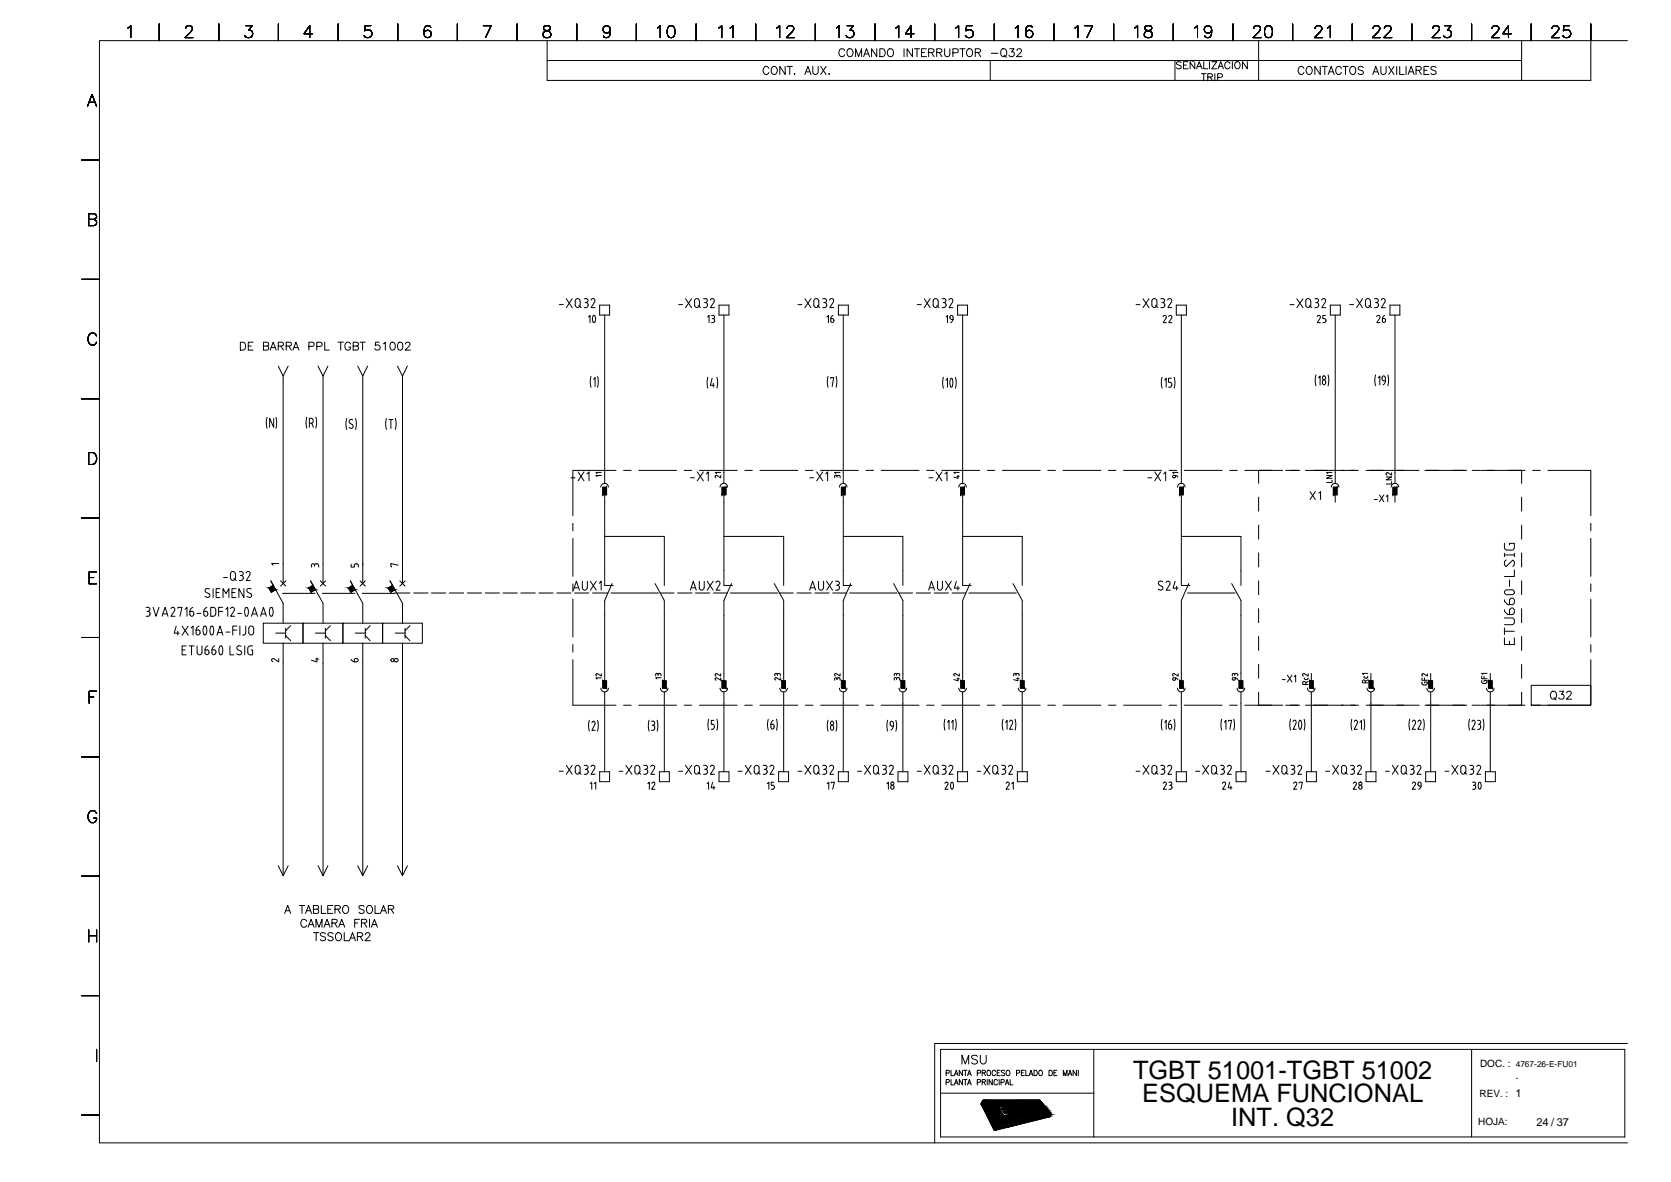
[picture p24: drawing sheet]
<svg xmlns="http://www.w3.org/2000/svg" width="420mm" height="297mm" viewBox="0 0 420 297" stroke-linecap="round" stroke-linejoin="round" font-family="sans-serif">
<defs><g id="words">
<g font-size="6.4">
<text x="284.9" y="271">TGBT 51001-TGBT 51002</text>
<text x="287.2" y="277">ESQUEMA FUNCIONAL</text>
<text x="309.6" y="283.1">INT. Q32</text>
</g>
<g font-size="2.8">
<text x="381" y="271.2">.</text>
<text x="386.3" y="282.9">24 / 37</text>
</g>
<g font-size="2.5">
<text x="372.1" y="268.2">DOC. :</text>
<text x="372" y="275.7">REV. : 1</text>
<text x="371.7" y="282.8">HOJA:</text>
</g>
<text font-size="2.1" x="381.1" y="268.2">4767-26-E-FU01</text>
</g></defs>
<g fill="none" stroke="#000" stroke-width=".25">
<path d="M32.2 7l.7-.6v3.1M40 6v4.2M46.7 7.2l.2-.6 .9-.2a.74 .74 0 0 1 .4 1.2l-1.7 1.9h2M55 6v4.2M61.8 6.4h1.6l-.9 1.2a.96 .96 0 0 1 1 1.1 .96 .96 0 0 1-1.2 .8l-.5-.2-.3-.4M70 6v4.2M78.6 8.5h-2.2l1.5-2.1v3.1M85 6v4.2M93.2 6.4h-1.4l-.1 1.4a1.07 1.07 0 0 1 1.6 0 1.07 1.07 0 0 1-.2 1.6 1.07 1.07 0 0 1-1.6-.5M100 6v4.2M108.3 6.9a.86 .86 0 0 0-.8-.5 .86 .86 0 0 0-.7 .6 2.1 2.1 0 0 0 .2 2.3 .93 .93 0 0 0 1.4-.4 .93 .93 0 0 0-.7-1.3 .93 .93 0 0 0-1.1 .9M115 6v4.2"/>
<path d="M121.5 6.4h2l-1.4 3.1M130 6v4.2M136.8 6.6a.6 .6 0 0 0 .3 1 1.24 1.24 0 0 1 1.4 1.3 1.04 1.04 0 0 1-1.2 .6 1.04 1.04 0 0 1-.8-1 1.37 1.37 0 0 1 1.5-.9 .6 .6 0 0 0 .2-1l-.4-.2zM137.6 15.2h245M145 6v4.2M153.4 7.5a.94 .94 0 0 1-1.3 .7 .94 .94 0 0 1-.3-1.5 .94 .94 0 0 1 1.5 .2 2.84 2.84 0 0 1-.3 2.4 .88 .88 0 0 1-1.2-.3M160 6v4.2M165.3 7l.7-.6v3.1M168.2 6.6a.9 .9 0 0 1 1.4 .4 2.39 2.39 0 0 1-.3 2.3 1.02 1.02 0 0 1-1.4-.4 2.57 2.57 0 0 1 .3-2.3zM175 6v4.2M180.7 7l.8-.6v3.1M183.6 7l.7-.6v3.1"/>
<path d="M190 6v4.2M193.3 17.2a.74 .74 0 0 0-.8-.5 .74 .74 0 0 0-.6 .8v.5a.74 .74 0 0 0 .6 .7 .74 .74 0 0 0 .8-.5M194.1 17a.75 .75 0 0 1 .8-.3 .75 .75 0 0 1 .5 .8v.5a.76 .76 0 0 1-.7 .7 .76 .76 0 0 1-.8-.7zM195.3 7l.7-.6v3.1M197.4 16.7v2l-1.3-2v2M197.9 7.2l.2-.6 .9-.2a.74 .74 0 0 1 .5 1.2l-1.8 1.9h2M197.9 16.7h1.3M198.6 16.7v2M199.7 18.6h.2l-.1 .1zM202.4 18.7l.7-2 .8 2M202.7 18h.9M204.4 16.7l.1 1.7a.7 .7 0 0 0 .7 .3 .7 .7 0 0 0 .5-.6v-1.4"/>
<path d="M205 6v4.2M206.4 16.7l1.3 2M207.7 16.7l-1.3 2M208.4 18.6h.2l-.1 .1zM210.3 7l.7-.6v3.1M212.4 12.7a.74 .74 0 0 0-.9-.5 .74 .74 0 0 0-.6 .8 .83 .83 0 0 0 .3 1.1 .83 .83 0 0 0 1.1-.2l.1-.1M213 6.4h1.6l-.9 1.2a.97 .97 0 0 1 1.1 1.1 .97 .97 0 0 1-1.4 .8l-.4-.2-.2-.4M213.1 12.5a.92 .92 0 0 1 1.3 .2 .92 .92 0 0 1-.1 1.2 .72 .72 0 0 1-.9 .3 .72 .72 0 0 1-.4-.7zM215.1 14.2v-2l.8 2 .7-2v2M217.2 14.2l.7-2 .7 2M217.4 13.6h1M220 6v4.2"/>
<path d="M220.5 12.2v2l-1.4-2v2M221.2 12.2h.7a1.06 1.06 0 0 1 .7 1 1.06 1.06 0 0 1-.7 1h-.7zM223.5 12.3a1 1 0 0 1 1.2 .7 1 1 0 0 1-.6 1.2 1.04 1.04 0 0 1-1-.7 1.04 1.04 0 0 1 .4-1.2zM225.2 7l.8-.6v3.1M227.3 12.2v2M229.4 12.2v2l-1.3-2v2M229.8 8.5h-2.1l1.4-2.1v3.1M229.9 12.2h1.3M230.6 12.2v2M231.7 13.2h.8M232.9 12.2h-1.2v2h1.2M233.5 13.2l1.1-.1 .3-.3-.1-.4-1.3-.2v2"/>
<path d="M234.2 13.2l.7 1M235 6v4.2M235.5 13.2l1.2-.1 .1-.3v-.4l-1.3-.2v2M236.2 13.2l.6 1M237.5 12.2v1.4a.66 .66 0 0 0 .7 .6 .66 .66 0 0 0 .6-.6v-1.4M239.6 13.3h.9a.51 .51 0 0 0 .5-.5 .51 .51 0 0 0-.5-.6h-.9v2M240.3 7l.7-.6v3.1M241.3 12.2h1.3M242 12.2v2M243.4 12.3a1 1 0 0 1 1.2 .7 1 1 0 0 1-.6 1.2 1.05 1.05 0 0 1-1-.7 1.05 1.05 0 0 1 .4-1.2zM244.5 6.4h-1.5l-.1 1.4a1.05 1.05 0 0 1 1.6 0 1.05 1.05 0 0 1-.3 1.5 1.05 1.05 0 0 1-1.5-.4M245.2 13.2l1.2-.1 .2-.5-.5-.4h-.9v2"/>
<path d="M245.9 13.2l.7 1M249 15.2v5M249.2 13.4h1.7M250 6v4.2M251.8 12.5a.92 .92 0 0 1 1.3 .2 .92 .92 0 0 1-.2 1.2 .72 .72 0 0 1-.8 .3 .72 .72 0 0 1-.5-.7zM252.5 13.9l.6 .5M253.9 12.2h1.1l-.6 .8a.66 .66 0 0 1 .6 1 .66 .66 0 0 1-1.2 0l-.1-.1M255.3 7l.7-.6v3.1M255.7 12.7l.4-.5 .6 .2a.56 .56 0 0 1-.1 .9l-1 .9h1.3M259.6 6.9a.84 .84 0 0 0-1.3-.3 2.34 2.34 0 0 0 0 2.7 .93 .93 0 0 0 1.4-.4 .93 .93 0 0 0-.7-1.3 .93 .93 0 0 0-1.1 .9M265 6v4.2M270.3 7l.7-.6v3.1"/>
<path d="M272.7 6.4h2l-1.4 3.1M280 6v4.2M285.3 7l.7-.6v3.1M288 6.6l-.1 .6 .4 .4a1.24 1.24 0 0 1 1.4 1.3 1.04 1.04 0 0 1-1.1 .6 1.04 1.04 0 0 1-.9-1 1.37 1.37 0 0 1 1.5-.9 .6 .6 0 0 0 .3-1l-.5-.2zM295 6v4.2M295.4 15.2v5M297 15.8l-.4-.3-.8 .3 .2 .4 .8 .3 .2 .3v.2l-.4 .3-.8-.3M297.6 16.4h.7M298.7 15.5h-1.1v1.8h1.1M300.3 15.2l-.2 .2-.5-.2-.3 .2M300.4 7l.7-.6v3.1M300.4 15.7v1.6l-1.2-1.6v1.6"/>
<path d="M300.8 17.3l.7-1.8 .7 1.8M301.1 16.7h.8M302.1 18.5h1.2M302.7 15.5v1.8h1M302.7 18.5v1.8M303.7 19.4l1-.1 .2-.3-.1-.3-1.1-.2v1.8M304.1 15.5v1.8M304.3 19.4l.6 .9M304.7 7.5a.94 .94 0 0 1-1.4 .7 .94 .94 0 0 1-.3-1.5 .94 .94 0 0 1 1.5 .2 2.84 2.84 0 0 1-.3 2.4 .94 .94 0 0 1-1.3-.3M304.7 15.5h1.2l-1.2 1.8h1.2M305.5 18.5v1.8M306.2 19.4h1l.2-.3-.1-.4-1.1-.2v1.8"/>
<path d="M306.3 17.3l.6-1.8 .7 1.8M306.5 16.7h.9M309.3 15.9a.68 .68 0 0 0-.8-.4 .68 .68 0 0 0-.5 .7 .75 .75 0 0 0 .2 .9 .75 .75 0 0 0 1-.1l.1-.1M309.9 15.5v1.8M310 6v4.2M310.6 15.8l.2-.2a.83 .83 0 0 1 1 .8 .83 .83 0 0 1-1 .8l-.3-.6zM313.6 15.5v1.8l-1.2-1.8v1.8M315.2 7.2l.3-.6 .9-.2a.74 .74 0 0 1 .4 1.2l-1.7 1.9h2M316.5 10.2v10M318.4 6.6a.94 .94 0 0 1 1.4 .4 2.57 2.57 0 0 1-.3 2.3 1.02 1.02 0 0 1-1.4-.4 2.57 2.57 0 0 1 .3-2.3zM325 6v4.2M327.9 17.2a.74 .74 0 0 0-.9-.5 .74 .74 0 0 0-.6 .8v.5a.74 .74 0 0 0 .6 .7 .74 .74 0 0 0 .9-.5"/>
<path d="M328.6 17l.2-.2a.76 .76 0 0 1 1.1 .7v.5a.76 .76 0 0 1-.7 .8 .76 .76 0 0 1-.8-.8zM330.7 7.2v-.2a.93 .93 0 0 1 1.1-.6 .74 .74 0 0 1 .4 1.2l-1.7 1.9h2M332 16.7v2l-1.4-2v2M332.4 16.7h1.3M333.1 16.7v2M333.8 7l.7-.6v3.1M334 18.7l.7-2 .8 2M334.2 18h1M337.3 17.2a.73 .73 0 0 0-.8-.5 .73 .73 0 0 0-.6 .8v.5a.73 .73 0 0 0 .6 .7 .73 .73 0 0 0 .8-.5M337.7 16.7h1.3M338.3 16.7v2M339.8 16.8a.76 .76 0 0 1 1.1 .7v.5a.76 .76 0 0 1-.8 .8 .76 .76 0 0 1-.7-.8v-.5z"/>
<path d="M340 6v4.2M342.8 17a.72 .72 0 0 0-.7-.3 .72 .72 0 0 0-.6 .5l.4 .4 .7 .2 .2 .6a.84 .84 0 0 1-1.3 0M345.2 18.7l.7-2 .8 2M345.2 7.2v-.2a.93 .93 0 0 1 1.2-.6 .74 .74 0 0 1 .4 1.2l-1.7 1.9h2M345.5 18h.9M347.2 16.7v1.4a.66 .66 0 0 0 .7 .6 .66 .66 0 0 0 .6-.6v-1.4M348.1 7.2l.1-.5 .4-.3h.6a.74 .74 0 0 1 .5 1.2l-1.8 1.9h2.1M349.2 16.7l1.3 2M350.5 16.7l-1.3 2M351.2 16.7v2M351.9 16.7v2h1.2M353.6 16.7v2"/>
<path d="M354.1 18.7l.7-2 .8 2M354.3 18h1M355 6v4.2M356.1 17.7l1.1-.1 .2-.3-.1-.4-.4-.2h-.8v2M356.7 17.7l.7 1M358 17.7h.8M359.3 16.7h-1.3v2h1.3M360.2 7.2l.3-.6 .9-.2a.74 .74 0 0 1 .4 1.2l-1.7 1.9h2M361.1 17a.72 .72 0 0 0-.7-.3 .72 .72 0 0 0-.6 .5l.4 .4 .7 .2 .2 .6a.84 .84 0 0 1-1.3 0M363.2 6.4h1.6l-.9 1.2a.96 .96 0 0 1 1.1 1.1 .96 .96 0 0 1-1.3 .8l-.5-.2-.2-.4M370 6v4.2M375.1 7.2v-.2a.93 .93 0 0 1 1.2-.6 .74 .74 0 0 1 .4 1.2l-1.7 1.9h2"/>
<path d="M380 8.5h-2.1l1.4-2.1v3.1M382.6 10.2v10M385 6v4.2M390.2 7.2v-.2a.93 .93 0 0 1 1.2-.6 .74 .74 0 0 1 .4 1.2l-1.7 1.9h2M394.7 6.4h-1.5l-.1 1.4a1.07 1.07 0 0 1 1.6 0 1.07 1.07 0 0 1-.2 1.6 1.07 1.07 0 0 1-1.6-.5M400 6v14.2h-262.4v-10M409.2 10.2h-384.2v277h384.2M22 26.7l1.1-3 1.2 3M22.4 25.7h1.5M20.5 40.2h4.5M22.3 55.1h1.3a.79 .79 0 0 0 .7-.8l-.3-.4-.4-.2h-1.3v3h1.3a.78 .78 0 0 0 .7-.8 .78 .78 0 0 0-.7-.8M20.5 70.2h4.5"/>
<path d="M140.6 76.6h1M142.4 75.1l1.5 2.2M143.9 75.1l-1.5 2.2M144.6 75.7v1a.61 .61 0 0 0 .7 .6 .61 .61 0 0 0 .6-.6v-1M145.5 76.8l.6 .5M145.9 75.6a.61 .61 0 0 0-.6-.6 .61 .61 0 0 0-.7 .6M146.9 75.1h.5M146.9 77.3h.5M147.1 76h.3M147.4 75a.49 .49 0 0 1 .5 .5 .49 .49 0 0 1-.5 .5M147.4 76l.4 .3 .1 .2M147.9 76.8l-.1 .2-.4 .3"/>
<path d="M147.9 76.6v.2M148 79.7l.4-.4v1.8M148.6 75.4a.5 .5 0 0 1 .7-.3 .5 .5 0 0 1 .2 .7M149.2 79.4a1.19 1.19 0 0 0 .2 1.6l.1-.1a1.58 1.58 0 0 0 .1-1.5M149.5 79.4h-.3M149.5 75.8l-.9 1.5h1M150.8 76.7h2.5v2.5h-2.5zM152 79.2v42.3M170.6 76.6h1M172.4 75.1l1.5 2.2M173.9 75.1l-1.5 2.2M174.7 75.7l-.1 1a.61 .61 0 0 0 .6 .6 .61 .61 0 0 0 .6-.6"/>
<path d="M175.5 76.8l.6 .5M175.8 75.6a.61 .61 0 0 0-.6-.6 .61 .61 0 0 0-.6 .6M175.9 75.7v1M176.9 75.1l.5-.1a.49 .49 0 0 1 .5 .5 .49 .49 0 0 1-.5 .5M176.9 77.3h.5M177.2 76a.55 .55 0 0 1 .7 .5M177.9 76.6a.55 .55 0 0 1-.5 .7M177.9 79.7l.4-.4v1.8M178.9 79.3h.4M179.1 75l.4 .3v.5M179.1 75l-.5 .4M179.3 79.3a.4 .4 0 0 1 .4 .4 .4 .4 0 0 1-.4 .4l.4 .4-.1 .3-.3 .2"/>
<path d="M179.6 75.8l-1 1.5h1M180.8 76.7h2.5v2.5h-2.5zM182 79.2v42.3M200.6 76.6h1M202.4 75.1l1.5 2.2M203.9 75.1l-1.5 2.2M204.6 75.7v1a.61 .61 0 0 0 .6 .6 .61 .61 0 0 0 .7-.6v-1M205.5 76.8l.6 .5M205.9 75.6a.61 .61 0 0 0-.7-.6 .61 .61 0 0 0-.6 .6M206.9 75.1l.5-.1a.49 .49 0 0 1 .4 .5 .49 .49 0 0 1-.4 .5M206.9 77.3h.5M207.1 76a.55 .55 0 0 1 .7 .5"/>
<path d="M207.8 76.8l-.2 .4-.2 .1M207.9 79.7l.4-.4v1.8M207.9 76.6v.2M209.1 75l-.5 .4M209.1 75l.5 .3-.1 .5M209.5 79.3l-.5 .3-.1 .5M209.6 75.8l-1 1.5h1M210.8 76.7h2.5v2.5h-2.5zM212 79.2v42.3M230.6 76.6h1M232.4 75.1l1.5 2.2M233.9 75.1l-1.5 2.2"/>
<path d="M234.6 75.7v1a.61 .61 0 0 0 .7 .6 .61 .61 0 0 0 .6-.6M235.5 76.8l.6 .5M235.9 75.6a.61 .61 0 0 0-.6-.6 .61 .61 0 0 0-.7 .6M235.9 75.7v1M236.9 75.1l.5-.1a.49 .49 0 0 1 .5 .5 .49 .49 0 0 1-.5 .5M236.9 77.3h.5M237.1 76a.55 .55 0 0 1 .8 .5M237.9 79.7l.3-.4v1.8M237.9 76.8l-.3 .4-.2 .1M237.9 76.6v.2M238.6 75.4a.5 .5 0 0 1 .7-.3 .5 .5 0 0 1 .2 .7M238.8 79.8l.4 .4"/>
<path d="M238.9 79.7v.2M239.6 75.8l-1 1.5h1M239.6 79.7a1.15 1.15 0 0 1-.6 1.4M239.6 79.7a.4 .4 0 0 0-.4-.4 .4 .4 0 0 0-.4 .4M240.8 76.7h2.5v2.5h-2.5zM242 79.2v42.3M285.7 76.6h.9M287.4 75.1l1.5 2.2M288.9 75.1l-1.5 2.2M289.6 75.7v1a.61 .61 0 0 0 .6 .6 .61 .61 0 0 0 .7-.6M290.5 76.8l.7 .5M290.9 75.6a.61 .61 0 0 0-.7-.6 .61 .61 0 0 0-.6 .6"/>
<path d="M290.9 75.7v1M291.9 75.1l.5-.1a.49 .49 0 0 1 .4 .5 .49 .49 0 0 1-.4 .5M291.9 77.3h.5M292.1 76a.55 .55 0 0 1 .7 .5M292.8 79.3l-.4 .3M292.9 79.3l.3 .2v.4M292.9 76.6a.61 .61 0 0 1-.5 .7M293.2 79.9l-.7 1.2h.8M293.6 75.4a.52 .52 0 0 1 .7-.4 .52 .52 0 0 1 .3 .8M293.8 79.6a.42 .42 0 0 1 .6-.3 .42 .42 0 0 1 .2 .6l-.7 1.2h.8M294.6 75.8l-.9 1.5h.9M295.8 76.7h2.5v2.5h-2.5z"/>
<path d="M297 79.2v42.3M324.3 76.6h1.1M326.1 75.1l1.5 2.2M327.6 75.1l-1.5 2.2M328.3 75.7v1a.61 .61 0 0 0 .6 .6 .61 .61 0 0 0 .7-.6v-1M329.2 76.8l.6 .5M329.6 75.6a.61 .61 0 0 0-.7-.6 .61 .61 0 0 0-.6 .6M330.6 75.1h.5M330.6 77.3h.5M330.8 76h.3M331.1 75a.49 .49 0 0 1 .4 .5 .49 .49 0 0 1-.4 .5M331.1 76l.4 .3v.2"/>
<path d="M331.2 79.6a.42 .42 0 0 1 .5-.3 .42 .42 0 0 1 .2 .6l-.7 1.2h.8M331.5 76.8l-.2 .4-.2 .1M331.6 76.6v.2M332.3 75.4a.5 .5 0 0 1 .7-.3 .5 .5 0 0 1 .2 .7M333.3 75.8l-1 1.5h1.1M333.3 79.3h-.7v.8h.4M334.5 76.7h2.5v2.5h-2.5zM335.7 79.2v42.3M339.3 76.6h1M341.1 75.1l1.5 2.2M342.6 75.1l-1.5 2.2M343.3 76.7a.61 .61 0 0 0 .6 .6 .61 .61 0 0 0 .6-.6"/>
<path d="M343.4 75.7v1M344.2 76.8l.6 .5M344.5 75.6a.61 .61 0 0 0-.6-.6 .61 .61 0 0 0-.6 .6M344.6 75.7v1M345.6 75.1l.5-.1a.49 .49 0 0 1 .5 .5 .49 .49 0 0 1-.5 .5M345.6 77.3h.5M345.8 76a.55 .55 0 0 1 .8 .5M346.6 79.3l-.4 .3M346.6 76.6a.55 .55 0 0 1-.5 .7M346.6 79.3l.3 .1 .1 .3-.8 1.4h.8M347.3 75.4a.5 .5 0 0 1 .7-.3 .5 .5 0 0 1 .2 .7M348.2 79.3l-.4 .3-.2 .5"/>
<path d="M348.3 75.8l-1 1.5h1M349.5 76.7h2.5v2.5h-2.5zM350.8 79.2v42.3M24.3 84.4a1.11 1.11 0 0 0-1.3-.7 1.11 1.11 0 0 0-.9 1.2 1.34 1.34 0 0 0 .3 1.4 1.34 1.34 0 0 0 1.5 .3l.4-.6M60.4 86a1.07 1.07 0 0 1 1.3 .5 1.07 1.07 0 0 1-.3 1.4l-1 .1zM62.4 87h.8M63.7 86h-1.3v2h1.3M66.2 87l1.2-.2 .1-.2-.1-.5-1.2-.1v2l1.3-.2v-.7l-.4-.1M67.9 88l.8-2 .8 2M68.2 87.3h1M70 92l1.2 2.5 1.3-2.5M70 87l1.1-.2 .2-.2-.2-.5-1.1-.1v2"/>
<path d="M70.6 87l.7 1M71.2 94.5v52.1M72 87l1.1-.2 .2-.2-.2-.5-1.1-.1v2M72.6 87l.7 1M73.6 88l.8-2 .8 2M73.9 87.3h1M77.7 87.1h.8a.53 .53 0 0 0 .5-.6 .53 .53 0 0 0-.5-.5h-.8v2M79.7 87.1l1.1-.1 .2-.6-.5-.4h-.8v2M80 92l1.2 2.5 1.3-2.5M81.2 94.5v52.1M81.6 86v2h1.2M85 86h1.3"/>
<path d="M85.7 86v2M88.1 86.5a.72 .72 0 0 0-.8-.5 .72 .72 0 0 0-.6 .8 .83 .83 0 0 0 .3 1 .83 .83 0 0 0 1-.1l.1-.5h-.4M88.8 87l1.1-.2 .3-.2-.3-.5-1.1-.1v2h.8a.52 .52 0 0 0 .6-.7l-.6-.3M89.9 92l1.3 2.5 1.2-2.5M90.5 86h1.3M91.2 86v2M91.2 94.5v52.1M95.4 86h-1l-.1 .8a.71 .71 0 0 1 1.1 .1 .71 .71 0 0 1-.2 1 .71 .71 0 0 1-1-.3M96.4 86.4l.5-.4v2M98.3 86.1a.69 .69 0 0 1 1 .3 1 1 0 0 1-.7 1.6 1.25 1.25 0 0 1-.3-1.9zM99.9 92l1.3 2.5 1.2-2.5M100.2 86.1a.69 .69 0 0 1 1 .3 1 1 0 0 1-.7 1.6 1.25 1.25 0 0 1-.3-1.9z"/>
<path d="M101.2 94.5v52.1M102 86.5l.1-.4 .6-.1 .4 .6-1.3 1.4h1.4M148.6 94.6l-.2 1.4 .2 1.3M149.3 95.3l.3-.4v2.2M150.2 94.6l.2 1.4-.2 1.3M178 94.8l-.2 1.4 .2 1.3M178.9 81.1h.4M179.1 95.1l-.5 1.7h1M179.1 80.1h.2M179.4 96.3v1M180.3 94.8l.2 1.4-.2 1.3M208.2 94.6l-.2 1.4 .2 1.3"/>
<path d="M208.9 95.1v-.2h.7l-.4 2.2M208.9 80.1v.5a.4 .4 0 0 0 .4 .4 .4 .4 0 0 0 .4-.4M208.9 80.1h.5l.3 .4M209.7 80.5v.2M210.2 94.6l.2 1.4-.2 1.3M237.2 94.8l-.2 1.4 .2 1.3M237.9 95.6l.3-.5v2.2M239.3 80.3h.3M239.4 95.2l.2 .8-.2 1.2M239.4 95.2l-.2-.1a1.75 1.75 0 0 0 0 2.2l.2-.1M240.2 94.8l.2 1.4-.2 1.3M292.2 94.8l-.2 1.4 .2 1.3"/>
<path d="M292.8 95.6l.4-.5v2.2M294.5 95.1h-.7v1h.4a.66 .66 0 0 1 .4 .6 .66 .66 0 0 1-.4 .6h-.4M295.2 94.8l.2 1.4-.2 1.3M330.9 94.2l-.2 1.4 .2 1.4M331.5 95l.4-.5v2.2M332.6 81.1h.4M332.7 95.5a.55 .55 0 0 1 .6 .6 .55 .55 0 0 1-.6 .5l-.2-.6zM333 80.1l.4 .4-.1 .3-.3 .2M333.9 94.2l.2 1.4-.2 1.4M345.9 94.2l-.2 1.4 .2 1.4M346.5 95l.4-.5v2.2M347.5 95.2l.4 .5"/>
<path d="M347.5 95v.2M347.6 80.1h.4a.43 .43 0 0 1 .3 .6 .43 .43 0 0 1-.7-.1zM347.9 95.7h.4M348.3 94.9l-.4-.4-.4 .4M348.3 95a1.58 1.58 0 0 1-.6 1.7M349 94.2l.2 1.4-.2 1.4M20.5 100.2h4.5M22.3 113.7h1a1.6 1.6 0 0 1 1 1.5 1.6 1.6 0 0 1-1 1.5h-1zM67.2 104.9l-.2 1.3 .2 1.4M68.8 105.1v2.3l-1-2.3v2.3M69.4 104.9l.2 1.3-.2 1.4M77.1 104.8l-.2 1.4 .2 1.4"/>
<path d="M77.8 106.4h.5M78.3 105.1a.63 .63 0 0 1 .5 .6 .63 .63 0 0 1-.5 .7M78.3 105.1h-.5v2.3M78.4 106.4l.4 1M79.4 104.8l.2 1.4-.2 1.4M87.2 105.2l-.2 1.3 .2 1.4M87.8 107.4l.6 .3M88 106.4l.6 .3M88.2 105.4l-.4 .4 .2 .5M88.2 105.4l.5 .1M88.6 106.7l.2 .6-.4 .3M89.4 105.2l.2 1.3-.2 1.4"/>
<path d="M97.2 105.2l-.2 1.3 .2 1.4M97.8 105.4h1M98.3 105.4v2.3M99.4 105.2l.2 1.3-.2 1.4M145.4 118.6l1.4 2.2M146.8 118.6l-1.4 2.2M147.6 119.1l.5-.5v2.2M151.2 119.5h-1.4l.3 .3M151.2 118.7h-1.4l.3 .3M154.9 118.2h-10.9v11.4M156.8 118.2h1.9M160.6 118.2h9.5"/>
<path d="M172 118.2h1.9M175.3 118.6l1.6 2.2M175.8 118.2h9.6M176.9 118.6l-1.6 2.2M177.6 119.1l.5-.5v2.2M180.3 119.5l-.4 .1 .1 .5M181.2 119.5v.6l-.9-.6M181.2 118.7h-1.3l.3 .3M187.3 118.2h1.9M191.1 118.2h9.5M202.5 118.2h1.9M205.3 118.6l1.6 2.2"/>
<path d="M206.3 118.2h9.5M206.9 118.6l-1.6 2.2M207.6 119.1l.5-.5v2.2M209.8 119.8l.3-.4 .3 .2 .1 .3M209.9 119.8v.3M210.7 119.4l-.3 .4M210.8 119.5h.1M210.9 119.4l.3 .2v.5M211.2 118.7h-1.3l.3 .3M217.7 118.2h2M221.6 118.2h9.5M233 118.2h1.9"/>
<path d="M235.4 118.6l1.4 2.2M236.8 118.2h9.5M236.8 118.6l-1.4 2.2M237.6 119.1l.5-.5v2.2M240.6 119.7h.6M240.9 119.5v.7l-1.1-.3M241.2 118.7h-1.4l.3 .3M248.2 118.2h1.9M252 118.2h9.6M263.5 118.2h1.9M267.3 118.2h9.5M278.7 118.2h1.9"/>
<path d="M282.5 118.2h9.5M290.4 118.6l1.4 2.2M291.8 118.6l-1.4 2.2M292.6 119.1l.5-.5v2.2M293.9 118.2h2M295.2 119.4l-.4 .4 .4 .3M295.2 119.5h.4v.4l-.3 .2M295.5 119.5l.7 .4M296.2 118.7h-1.3l.3 .3M297.8 118.2h9.5M309.2 118.2h1.9M313 118.2h9.5"/>
<path d="M319.8 118.2h-3.3v3.3M323.3 118.2h3.5M328.2 118.2h13.4M333.6 119.5h1.3l-1.3 .7h1.3M334.9 118.7h-1.3l.3 .3M343.5 118.2h11.3M348.6 119.9h1.3l-1.3 .7h1.3M349 118.8l-.4 .1 .1 .5M349.9 118.8v.6l-.9-.6M354.9 118.2h1.9M358.3 118.2h10.5M370.1 118.2h2"/>
<path d="M372.3 118.2h11.2M379.3 118.2h3.3v3.3M385.4 118.2h1.9M389.2 118.2h10.8v11.4M20.5 130.2h4.5M143.6 120.1h1M144 131.5v1.9M144 135.3v9.5M151.6 122.4h.9v1.9h-.9zM152 124.3v22.8h2.2M152 134.8h15v12.3M153 122.4a.95 .95 0 0 0-1-.9 .95 .95 0 0 0-.9 .9"/>
<path d="M173.6 120.1h1M181.6 122.4h.9v1.9h-.9zM182 124.3v22.8h2.2M182 134.8h15v12.3M183 122.4a.95 .95 0 0 0-1-.9 .95 .95 0 0 0-1 .9M203.6 120.1h1M211.6 122.4h.9v1.9h-.9zM212 124.3v22.8h2.2M212 134.8h15v12.3M213 122.4a.95 .95 0 0 0-1-.9 .95 .95 0 0 0-.9 .9M233.6 120.1h1M241.6 122.4h.9v1.9h-.9z"/>
<path d="M242 124.3v22.8h2.2M242 134.8h15v12.3M243 122.4a.95 .95 0 0 0-1-.9 .95 .95 0 0 0-.9 .9M288.6 120.1h1M295.2 120.1h.1M296.6 122.4h.9v1.9h-.9zM297 124.3v22.8h2.2M297 134.8h15v12.3M298 122.4a.95 .95 0 0 0-1-.9 .95 .95 0 0 0-.9 .9M316.5 124.9v3.6M316.5 132v3.5M316.5 139v3.5"/>
<path d="M329.4 123.5l1.3 2M330.7 123.5l-1.3 2M331.6 123.9l.4-.4v2M334.9 120.7v.6h-1.3M335.3 122.4h.9v1.9h-.9zM335.7 124.3v1.9M336.7 122.4a.95 .95 0 0 0-1-.9 .95 .95 0 0 0-.9 .9M345.6 125.5h.7M346.9 124.4l1.1 1.7M348 124.4l-1.1 1.7M348.6 124.8l.3-.4v1.7M349.9 121v.6h-1.3"/>
<path d="M350.3 122.4h.9v1.9h-.9zM350.8 124.3v1.9M351.7 122.4a.95 .95 0 0 0-1-.9 .95 .95 0 0 0-.9 .9M378.3 136.5v1.3l.4 .4h1.7l.4-.4v-1.3h-1.3v.5M378.3 139v.9M378.3 139.5h2.5M380.8 139v.9M382.6 124.9v3.6M382.6 132v3.5M382.6 139v3.5M400 131.5v1.9M400 135.3v9.5"/>
<path d="M22.4 145.1h1.2M24.3 143.7h-1.9v3h1.9M36.7 152.6h.5a.49 .49 0 0 1 .5 .5 .49 .49 0 0 1-.5 .5M37 153.6h.2M37.2 153.6a.63 .63 0 0 1 .5 .7 .63 .63 0 0 1-.5 .6h-.5M38.5 152.6l.7 2.3 .8-2.3M40.8 154.9l.7-2.3 .7 2.3M41 154.3h1M43.5 152.6l.4 .3v.5M43.5 152.6l-.5 .4M43.9 153.4l-.9 1.5h1M44.3 157.3l-.5 1.8h1.3"/>
<path d="M44.7 158.6v1M44.7 152.9v-.3h1l-.5 2.3M45.8 157.3l1.5 2.3M46.5 153.1l.5-.5v2.3M47.3 157.3l-1.5 2.3M47.7 153.6v.8a.49 .49 0 0 0 .5 .5 .49 .49 0 0 0 .5-.5M47.7 153.6h.5M48 157.8l.5-.5v2.3M48.2 153.6l.4 .1 .1 .4M48.5 152.6l-.5 .4-.3 .6M48.8 154.1v.3M49.3 158.3v.8a.49 .49 0 0 0 .5 .5 .49 .49 0 0 0 .5-.5"/>
<path d="M49.3 158.3h.5M49.5 154.1h1M49.8 158.3l.3 .1 .2 .4M50 157.3l-.5 .4-.2 .6M50.3 158.8v.3M51.3 153.6h.4a.58 .58 0 0 1 .5 .8 .58 .58 0 0 1-.9 .2zM51.8 157.5l.2 .7-.2 1.2M51.8 157.5l-.3-.2a1.53 1.53 0 0 0 0 2.3l.3-.2M51.8 148.9l.8 .3M52 152.6l-.5 .4-.2 .6M52.5 149.2a.54 .54 0 0 1 .1 .8 .54 .54 0 0 1-.8 0l-.2-.1M52.7 148a.59 .59 0 0 0-.9-.1 .59 .59 0 0 0 0 .9"/>
<path d="M53 152.6h.6a.7 .7 0 0 1 .7 .7v.9a.7 .7 0 0 1-.7 .7h-.6zM53 157.5l.3-.2a1.53 1.53 0 0 1 0 2.3l-.3-.2M53 157.5l-.2 .7 .2 1.2M53.6 147.9v2.3M54.3 148.9h.8M54.6 159.6l.7-2.3 .7 2.3M54.8 159h1M55 153.6h1M55.3 147.9h-1v2.3h1M56 152.6h-1v2.3M56.1 150.2v-2.3l.7 1.3 .8-1.3v2.3M56.2 145.1h1"/>
<path d="M56.8 153.1l.5-.5v2.3M56.8 158.8h1M57.9 145.2a.61 .61 0 0 0 .7 .7 .61 .61 0 0 0 .6-.7M57.9 144.2v1.1M58.3 148.9h.8M58.5 152.6l.3 .1 .1 .5-.9 1.7h1M58.5 152.6l-.5 .4M58.5 158.3h1M58.8 145.4l.6 .5M59.2 144.2a.61 .61 0 0 0-.6-.6 .61 .61 0 0 0-.7 .6M59.2 144.2v1.1M59.3 147.9h-1v2.3h1"/>
<path d="M59.5 157.3h-1v2.3M59.8 154.1h.9M60.2 143.7h.5M60.2 145.9h.5M60.3 157.3v2.3M60.4 144.6h.3M60.7 143.7a.49 .49 0 0 1 .5 .4 .49 .49 0 0 1-.5 .5l.2 .1 .3 .4M61 159.6h.3M61.2 145.4l-.3 .4-.2 .1M61.2 145.1v.3M61.3 147.9v2.3l-1.2-2.3v2.3M61.8 159.1l-.3 .4-.2 .1"/>
<path d="M61.8 157.3v1.8M61.8 152.7l.2-.1a1.53 1.53 0 0 1 0 2.3 1.66 1.66 0 0 1-.2-2.2zM61.9 144a.5 .5 0 0 1 .7-.4 .5 .5 0 0 1 .2 .8M62.3 148.9l.8 .3M62.7 157.5l.5-.2 .4 .2 .2 1.5a.61 .61 0 0 1-.6 .6 .61 .61 0 0 1-.6-.6v-1.1zM62.9 144.4l-1 1.5h1M63 149.2a.54 .54 0 0 1 .1 .8 .54 .54 0 0 1-.8 0l-.2-.1M63.2 148a.59 .59 0 0 0-.9-.1 .59 .59 0 0 0 0 .9M63.2 154.9l.8-2.3 .8 2.3M63.5 154.3h1M65.5 154.9l.7-2.3 .8 2.3M65.7 154.3h1.1"/>
<path d="M66.2 156.6h10v5h-10zM68.1 152.7l.1-.1a1.53 1.53 0 0 1 0 2.3 1.66 1.66 0 0 1-.1-2.2zM69.3 148.2l-1.1 .7-.6-1.1 1.1-.7-.6-1.1 3.1 5.6v5M69.3 159.1h2.5M70.1 141.6h-1.8l.4 .4M70.6 146l1.3 1.3M71.1 149.1h8.1M71.8 157.9v2.5M71.8 159.7l1.3 1.3M71.9 146l-1.3 1.3M73.1 157.2l-1.3 1.3M76.2 156.6h10v5h-10z"/>
<path d="M79.1 142.1v.2M79.1 142.1a.4 .4 0 0 0-.4-.4 .4 .4 0 0 0-.4 .4v.4M79.3 148.2l-1.1 .7-.6-1.1 1.1-.7-.6-1.1 3.1 5.6v5M79.3 159.1h2.5M79.5 141.7l-.4 .4M79.5 141.7a.41 .41 0 0 1 .6 .4M80.1 142.1v.4M80.5 146l1.4 1.3M81.1 149.1h8.1M81.8 157.9v2.5M81.8 159.7l1.3 1.3M81.9 146l-1.4 1.3"/>
<path d="M83.1 157.2l-1.3 1.3M86.2 156.6h10v5h-10zM89.3 148.2l-1.1 .7-.6-1.1 1.1-.7-.6-1.1 3.1 5.6v5M89.3 159.1h2.5M89.7 141.7l.4 .4M89.7 141.7a.41 .41 0 0 0-.6 .4v.4h-.8v-.7M90.1 142.1v.4M90.5 146l1.3 1.3M91.1 149.1h8.1M91.8 146l-1.3 1.3M91.8 157.9v2.5M91.8 159.7l1.3 1.3"/>
<path d="M93.1 157.2l-1.3 1.3M96.2 156.6h10v5h-10zM99.2 149h3.9M99.3 148.2l-1.1 .7-.6-1.1 1.1-.7-.6-1.1 3.1 5.6v5M99.3 159.1h2.5M100.1 142l-1.8-.4v.8h.2M100.5 146l1.4 1.3M101.8 157.9v2.5M101.8 159.7l1.3 1.3M101.9 146l-1.4 1.3M103.1 157.2l-1.3 1.3M104 149h3.6"/>
<path d="M108.5 149h3.6M113 149h3.6M117.5 149h3.6M122 149h3.6M126.5 149h3.6M131 149h3.6M135.5 149h3.6M140 149h3.6M144 146.7v1.9M144 150.6v9.5M144.2 148.3l.7-2.2 .8 2.2M144.4 147.7h1"/>
<path d="M144.5 149h3.6M146.4 146.1v1.6a.61 .61 0 0 0 .6 .6 .61 .61 0 0 0 .6-.6l.1-1.6M148.4 146.1l1.5 2.2M149 149h3.9M149.9 146.1l-1.5 2.2M150.7 146.6l.5-.5v2.2M153.6 149h12M153.9 146.7l-1.9 4.2v20.2M164.7 146.7l2.3 4.2v20.2M166 149h3.5M170.4 149h3.6M173.6 148.3l.7-2.2 .8 2.2"/>
<path d="M173.8 147.7h1.1M174.9 149h3.6M175.8 146.1v1.6a.61 .61 0 0 0 .6 .6 .61 .61 0 0 0 .6-.6M177.1 146.1v1.6M177.8 146.1l1.5 2.2M179.3 146.1l-1.5 2.2M179.4 149h3.5M180.6 146.1l.4 .2v.5M180.6 146l-.6 .4M181 146.8l-.9 1.5h1M183.6 149h11.9M183.9 146.7l-1.9 4.2v20.2"/>
<path d="M194.7 146.7l2.3 4.2v20.2M196 149h3.5M200.4 149h3.6M203.6 148.3l.7-2.2 .8 2.2M203.8 147.7h1M204.9 149h3.6M205.8 146.1v1.6a.61 .61 0 0 0 .6 .6 .61 .61 0 0 0 .6-.6l.1-1.6M207.8 146.1l1.5 2.2M209.3 146.1l-1.5 2.2M209.4 149h3.5M210.1 146.1h.5a.49 .49 0 0 1 .5 .5 .49 .49 0 0 1-.5 .4M210.3 147.1a.6 .6 0 0 1 .8 .5 .6 .6 0 0 1-.5 .7h-.5"/>
<path d="M213.6 149h11.9M213.9 146.7l-1.9 4.2v20.2M224.7 146.7l2.3 4.2v20.2M226 149h3.5M230.4 149h3.6M233.5 148.3l.7-2.2 .8 2.2M233.7 147.7h1.1M234.9 149h3.6M235.7 146.1v1.6a.61 .61 0 0 0 .6 .6 .61 .61 0 0 0 .6-.6M237 146.1v1.6M237.7 146.1l1.5 2.2M239.2 146.1l-1.5 2.2"/>
<path d="M239.4 149h3.5M240.5 146.1l-.5 1.7h1.2M240.9 147.3v1M243.6 149h12M243.9 146.7l-1.9 4.2v20.2M254.7 146.7l2.3 4.2v20.2M291.2 148.1l.8 .2M291.5 147l.7 .4M291.7 146l.6 .1M291.7 146.1l-.4 .3 .2 .6M292.2 147.3l.2 .6-.5 .4M293.7 146.1l.4 .2v.5"/>
<path d="M293.7 146l-.5 .4M294.2 146.8l-1 1.5h1M295.5 146.1l-.5 1.7h1.2M295.9 147.3v1M298.6 149h11.9M298.9 146.7l-1.9 4.2v20.2M309.7 146.7l2.3 4.2v20.2M316.5 146v3.5M316.5 153v3.5M316.5 159.9v3.6M378.3 155.3h2.1l.4 .4v.9l-.4 .4h-2.1M378.3 153.2v.4l.8 .8h1.3l.4-.3v-.9l-.4-.4h-.4l-.5 .4v1.2"/>
<path d="M378.3 150.7v.4l.8 .8h1.3l.4-.3v-.9l-.4-.4h-.4l-.5 .4v1.2M378.3 148.6l.4-.4h1.7l.4 .4v.4l-.4 .5h-1.7l-.4-.5zM378.3 157.8v1.7M378.3 158.6h2.5M378.7 140.7l-.4 .4v.9l.4 .4 1.7-1.7 .4 .4v.9l-.4 .4M379.5 145.7v1.7M380.8 143.2v1.7h-2.5M382.6 146v3.5M382.6 153v3.5M382.6 159.9v3.6M400 146.7v1.9M400 150.6v9.5"/>
<path d="M20.5 160.2h4.5M22.4 175.1h1.2M24.3 173.7h-1.9v3M45.8 163.3h.8M46.8 162.3h-1v2.3h1M47.6 162.3h1.2M48.2 162.3v2.3M49.6 162.3v1.6a.61 .61 0 0 0 .6 .7 .61 .61 0 0 0 .6-.7v-1.6M51.5 163.3v.7a.52 .52 0 0 0 .7 .5 .52 .52 0 0 0 .4-.7M51.5 163.3h.7l.3 .5M52.3 162.3l-.5 .4-.2 .6M53.3 163.3v.7a.49 .49 0 0 0 .5 .5 .49 .49 0 0 0 .5-.5"/>
<path d="M53.3 163.3l.9 .1 .1 .7M54 162.3l-.5 .4-.2 .6M55.3 162.4l-.3 .8 .3 1.2M55.3 164.4l.2 .2 .3-.2M55.8 162.4l.2 .8-.2 1.2M55.8 162.4l-.3-.1-.2 .1M57.8 162.3v2.3h1M59.5 164.3l.8 .3M59.8 163.3l.7 .3 .3 .3-.1 .4-.4 .2M60.6 162.4a.59 .59 0 0 0-.8 0 .59 .59 0 0 0 0 .8M61.5 162.3v2.3M63.5 162.3l-.8 .1-.4 .3v1.2l.4 .6 .8 .1v-1.3h-.3"/>
<path d="M68.3 165.9l.3 .4M70.1 165.5v.8l-1.3-.8-.4 .1-.1 .3M71.2 161.6v58.5M79.3 165.6h.8M79.7 165.3v1l-1.4-.4M81.2 161.6v58.5M88.3 165.7l.3 .4 .5 .2M89.1 166.3h.6M89.5 165.5l-.4 .2v.6M89.5 165.5h.2M89.7 165.5a.4 .4 0 0 1 .4 .4 .4 .4 0 0 1-.4 .4M91.2 161.6v58.4"/>
<path d="M101.2 161.6v58.5M144 162v1.9M144 165.8v11.4h10.9M149.8 169.6l.3 .3M150.3 169.3h-.3l-.2 .3M151.1 172.9a.95 .95 0 0 0 .9 1 .95 .95 0 0 0 1-1M151.2 170.4h-1.4l.3 .3M151.2 169.3v.6l-.9-.6M151.6 171.1h.9v1.8h-.9zM152 173.9v20M156.8 177.2h1.9M160.6 177.2h9.5"/>
<path d="M164.8 169.5l.3-.3 .4 .3M164.9 169.6v.3M165.5 169.6v.1M165.7 169.2l-.3 .3M165.8 169.3h.1M165.9 169.2l.2 .2 .1 .5M166.1 172.9a.95 .95 0 0 0 .9 1 .95 .95 0 0 0 1-1M166.2 170.3h-1.3l.3 .3M166.6 171.1h.9v1.8h-.9zM167 173.9v20M172 177.2h1.9M175.8 177.2h9.6"/>
<path d="M180.3 170.4l-.4 .1 .1 .4M180.3 169.3l-.4 .1 .1 .5M181 172.9a.95 .95 0 0 0 1 1 .95 .95 0 0 0 1-1M181.2 170.4v.6l-.9-.6M181.2 169.3v.6l-.9-.6M181.6 171.1h.9v1.8h-.9zM182 173.9v20M187.3 177.2h1.9M191.1 177.2h9.5M194.8 169.6v.3M194.8 170.6l.3 .3M195.5 169.6v.1"/>
<path d="M195.8 169.2l-.4 .3-.1-.2h-.3l-.2 .2M195.8 169.3h.1M195.9 169.2l.3 .2v.5M196.1 172.9a.95 .95 0 0 0 .9 1 .95 .95 0 0 0 1-1M196.2 170.3v.6l-1.1-.6-.3 .3M196.6 171.1h.9v1.8h-.9zM197 173.9v20M202.5 177.2h1.9M206.3 177.2h9.5M209.8 170.6l.3-.3 .3 .2 .1 .3M209.9 170.7v.3M210.3 169.3l-.4 .1 .2 .5"/>
<path d="M210.9 170.3l.3 .2v.5M210.9 170.4h-.3l-.2 .2M211.1 172.9a.95 .95 0 0 0 .9 1 .95 .95 0 0 0 1-1M211.2 169.3v.6l-.9-.6M211.6 171.1h.9v1.8h-.9zM212 173.9v20M217.7 177.2h2M221.6 177.2h9.5M224.8 170.6l.2-.3h.3l.2 .5M224.8 169.5l.2-.2h.3l.2 .4M224.9 169.6v.3M224.9 170.6v.3"/>
<path d="M225.7 170.3l-.3 .3M225.7 169.2l-.3 .3M225.7 169.3h.2M225.7 170.3h.2M225.9 170.3l.3 .1v.5M225.9 169.2l.3 .2v.5M226 172.9a.95 .95 0 0 0 1 1 .95 .95 0 0 0 1-1M226.6 171.1h.9v1.8h-.9zM227 173.9v20M233 177.2h1.9M236.8 177.2h9.5M239.8 169.6l.3 .3"/>
<path d="M240.3 169.3h-.3l-.2 .3M240.6 170.6h.6M240.9 170.4v.7l-1.1-.3M241.1 172.9a.95 .95 0 0 0 .9 1 .95 .95 0 0 0 1-1M241.2 169.3v.6l-.9-.6M241.6 171.1h.9v1.8h-.9zM242 173.9v20M248.2 177.2h1.9M252 177.2h9.6M254.8 169.5l.2-.2h.3l.2 .4M254.9 169.6v.3M255.6 170.5h.6"/>
<path d="M255.7 169.2l-.3 .3M255.8 169.3h.1M255.9 169.2l.3 .2v.5M255.9 170.3v.8l-1-.3M256.1 172.9a.95 .95 0 0 0 .9 1 .95 .95 0 0 0 1-1M256.6 171.1h.9v1.8h-.9zM257 173.9v20M263.5 177.2h1.9M267.3 177.2h9.5M278.7 177.2h1.9M282.5 177.2h9.5M293.9 177.2h2"/>
<path d="M295.2 170.3l-.4 .3 .4 .4M295.2 170.4h.4v.4l-.3 .2M295.2 171h.1M295.3 169.3l-.4 .1 .2 .5M295.5 170.4l.7 .4M296.1 172.9a.95 .95 0 0 0 .9 1 .95 .95 0 0 0 1-1M296.2 169.3v.6l-.9-.6M296.6 171.1h.9v1.8h-.9zM297 173.9v20M297.8 177.2h9.5M309.2 177.2h1.9M310.1 170.3h-.1a.38 .38 0 0 0 .1 .6 .38 .38 0 0 0 .5-.3v-.3"/>
<path d="M310.2 170.3a.82 .82 0 0 1 1 .5M310.5 169.7l-.1-.3-.3-.2-.2 .2v.5M310.7 169.2l-.3 .3M310.8 169.3h.1M310.9 169.2l.3 .2v.5M311.1 172.9a.95 .95 0 0 0 .9 1 .95 .95 0 0 0 1-1M311.6 171.1h.9v1.8h-.9zM312 173.9v20M313 177.2h9.5M316.5 167v3.4M316.5 174v3.2M322.4 170.8h.8"/>
<path d="M323.3 177.2h3.5M323.7 169.7l1.2 1.7M324.9 169.7l-1.2 1.7M325.4 170.1l.4-.4v1.7M328 170.4l.1 .3 .5 .1M328 169.3l-.4 .1 .2 .5M328.2 177.2h13.4M328.3 171.6l-.2-.3a.36 .36 0 0 0-.5 .3v.4h1.3M328.3 171.6v.4M328.7 172.9a.95 .95 0 0 0 1 1 .95 .95 0 0 0 1-1M328.9 170.4l-.3 .4M328.9 169.3v.6l-.9-.6"/>
<path d="M328.9 171.3l-.6 .2M329.3 171.1h.9v1.8h-.9zM329.7 169.2v1.9M329.7 173.9v20M343 170.1l.2 .3M343 169.9v.3M343.3 171.6l-.2-.7a.36 .36 0 0 0-.6 .4v.3h1.4M343.5 177.2h11.3M343.7 172.9a.95 .95 0 0 0 1 1 .95 .95 0 0 0 .9-1M343.9 170.1l-.1 .3h-.5M343.9 169.2h-1.4l.3 .3M343.9 170.9l-.6 .3"/>
<path d="M343.9 169.9v.3M344.2 171.1h1v1.8h-1zM344.7 169.2v1.9M344.7 173.9v20M354.9 177.2h1.9M357.5 171.4l.1 .5 .3 .2M357.5 170.4v.6h1.4M357.5 169.6l.3 .3M358 169.3h-.3l-.2 .3M358.2 171.6v-.2h.7l-.2 .6-.8 .1M358.2 170.4v.6M358.3 177.2h10.5"/>
<path d="M358.8 172.9a.95 .95 0 0 0 .9 1 .95 .95 0 0 0 1-1M358.9 169.3v.6l-.9-.6M359.3 171.1h.9v1.8h-.9zM359.7 169.2v1.9M359.7 173.9v20M370.1 177.2h2M372.3 177.2h11.2M372.6 171v.5l.3 .3 .8-.1 .2-.7h-.7v.3M372.6 169.9v.7h1.3M373.2 169.9v.7M373.7 172.9a.95 .95 0 0 0 1 1 .95 .95 0 0 0 1-1M373.9 169.2h-1.3l.3 .3"/>
<path d="M374.3 171.1h.9v1.8h-.9zM374.7 169.2v1.9M374.7 173.9v20M378.3 160.3v1.7h2.5v-1.7M379.5 161.1v.9M382.6 174v3.2h-3.3M382.6 167v3.4M385 172.2h15v5h-15zM385.4 177.2h1.9M390.2 173.8a1 1 0 0 1 1.2 .7 1 1 0 0 1-.6 1.2 1.05 1.05 0 0 1-1-.7 1.05 1.05 0 0 1 .4-1.2zM390.7 175.3l.6 .6M392.1 173.7h1.1l-.6 .8a.66 .66 0 0 1 .5 1 .66 .66 0 0 1-1.1-.2"/>
<path d="M393.9 174.2l.3-.4 .5-.1 .3 .2 .1 .4-1.2 1.4h1.3M400 165.8v11.4h-10.8M400 162v1.9M20.5 190.2h4.5M140.6 193.8h1M142.4 192.3l1.5 2.3M143.9 192.3l-1.5 2.3M144.6 193v.9a.61 .61 0 0 0 .7 .6 .61 .61 0 0 0 .6-.6v-.9M145.5 194.1l.6 .5M145.9 192.9a.61 .61 0 0 0-.6-.6 .61 .61 0 0 0-.7 .6M146.9 192.3h.5M146.9 194.6h.5"/>
<path d="M147.1 193.4h.3M147.4 192.3a.49 .49 0 0 1 .5 .5 .49 .49 0 0 1-.5 .5l.2 .1 .3 .4M147.9 194l-.1 .3-.4 .2M147.9 193.8v.3M148.2 181l-.2 1.4 .2 1.3M148.4 196.9l.4-.3v1.7M148.8 181.6a.43 .43 0 0 1 .7-.3 .43 .43 0 0 1 .1 .7M149.1 192.3l.3 .2 .2 .4-1 1.7h1M149.1 192.3l-.5 .4M149.4 196.9l.4-.3v1.7M149.6 182l-.8 1.5h.8M150.2 181l.2 1.4-.2 1.3"/>
<path d="M150.8 193.9h2.5v2.5h-2.5zM155.6 193.8h1M157.4 192.3l1.5 2.3M158.9 192.3l-1.5 2.3M159.6 193v.9a.61 .61 0 0 0 .6 .6 .61 .61 0 0 0 .7-.6M160.5 194.1l.6 .5M160.9 192.9a.61 .61 0 0 0-.7-.6 .61 .61 0 0 0-.6 .6M160.9 193v.9M161.9 192.3h.5a.49 .49 0 0 1 .4 .5 .49 .49 0 0 1-.4 .5 .63 .63 0 0 1 .5 .6 .63 .63 0 0 1-.5 .6l-.5 .1M162.1 193.4h.3M162.9 196.9l.4-.3v1.7M163.2 181l-.2 1.4 .2 1.3"/>
<path d="M163.8 181.2h.4M163.8 183.5h.4M164 182.3h.2M164.1 192.3l-.5 .4M164.1 192.3l.3 .2 .2 .4-1 1.7h1M164.2 181.2a.5 .5 0 0 1 .4 .5 .5 .5 0 0 1-.4 .5l.4 .5M164.3 196.5l.2 .1 .2 .4-.8 1.3h.8M164.3 196.6l-.4 .3M164.6 183l-.4 .5M164.6 182.8v.2M165.2 181l.2 1.4-.2 1.3M165.8 193.9h2.5v2.5h-2.5z"/>
<path d="M170.6 193.8h1M172.4 192.3l1.5 2.3M173.9 192.3l-1.5 2.3M174.7 193l-.1 .9a.61 .61 0 0 0 .6 .6 .61 .61 0 0 0 .6-.6M175.5 194.1l.6 .5M175.8 192.9a.61 .61 0 0 0-.6-.6 .61 .61 0 0 0-.6 .6M175.9 193v.9M176.9 192.3h.5a.49 .49 0 0 1 .5 .5 .49 .49 0 0 1-.5 .5 .63 .63 0 0 1 .5 .6 .63 .63 0 0 1-.5 .6l-.5 .1M177.2 193.4h.2M177.8 196.9l.4-.3v1.7M178.2 180.7l-.2 1.4 .2 1.4M178.8 183.3h.4"/>
<path d="M179.1 192.3l.4 .3v.5M179.1 192.3l-.5 .4M179.2 196.6l-.4 1.4h1M179.5 197.5v.8M179.5 181h-.7v1l.6 .1 .2 .4M179.6 193.1l-1 1.5h1M179.6 182.7l-.4 .5M179.6 182.5v.3M180.3 180.7l.2 1.4-.2 1.4M180.8 193.9h2.5v2.5h-2.5zM185.6 193.8h1M187.4 192.3l1.5 2.3"/>
<path d="M188.9 192.3l-1.5 2.3M189.6 193v.9a.61 .61 0 0 0 .7 .6 .61 .61 0 0 0 .6-.6v-.9M190.5 194.1l.6 .5M190.9 192.9a.61 .61 0 0 0-.6-.6 .61 .61 0 0 0-.7 .6M191.9 192.3h.5M191.9 194.6h.5M192.1 193.4h.3M192.4 192.3a.49 .49 0 0 1 .5 .5 .49 .49 0 0 1-.5 .5l.2 .1 .3 .4M192.9 194l-.1 .3-.4 .2M192.9 196.9l.4-.3v1.7M192.9 193.8v.3M193.2 180.7l-.2 1.4 .2 1.4"/>
<path d="M193.8 182.7l.4 .5 .4-.5M193.8 182l.7 .1 .1 .7M193.8 182v.8M194.1 192.3l.4 .3v.5M194.1 192.3l-.5 .4M194.3 197.3l.4 .4M194.4 181l-.4 .4-.2 .6M194.5 193.1l-.9 1.5h1M194.6 196.6h-.7v.8h.4M194.7 197.9l-.2 .4h-.6M194.7 197.8v.2M195.2 180.7l.2 1.4-.2 1.4"/>
<path d="M195.8 193.9h2.5v2.5h-2.5zM200.6 193.8h1M202.4 192.3l1.5 2.3M203.9 192.3l-1.5 2.3M204.6 193v.9a.61 .61 0 0 0 .6 .6 .61 .61 0 0 0 .7-.6v-.9M205.5 194.1l.6 .5M205.9 192.9a.61 .61 0 0 0-.7-.6 .61 .61 0 0 0-.6 .6M206.9 192.3h.5a.49 .49 0 0 1 .4 .5 .49 .49 0 0 1-.4 .5l.2 .1 .2 .4M207.1 193.4h.3M207.8 194l-.2 .5-.7 .1M207.9 193.8v.3M208 196.9l.4-.3v1.7"/>
<path d="M208.2 181l-.2 1.4 .2 1.3M208.8 183l.4 .5 .4-.5M208.9 182.8v.2M209 196.8v-.2h.8l-.4 1.7M209.1 192.3l-.5 .4M209.1 192.3l.3 .2 .2 .4-1 1.7h1M209.6 182.7l-.4-.4-.4 .4M209.6 182.8v.2M210.2 181l.2 1.4-.2 1.3M210.8 193.9h2.5v2.5h-2.5zM215.6 193.8h1M217.4 192.3l1.5 2.3"/>
<path d="M218.9 192.3l-1.5 2.3M219.7 193l-.1 .9a.61 .61 0 0 0 .6 .6 .61 .61 0 0 0 .6-.6M220.5 194.1l.6 .5M220.8 192.9a.61 .61 0 0 0-.6-.6 .61 .61 0 0 0-.6 .6M220.9 193v.9M221.9 192.3h.5a.49 .49 0 0 1 .5 .5 .49 .49 0 0 1-.5 .5 .63 .63 0 0 1 .5 .6 .63 .63 0 0 1-.5 .6l-.5 .1M222.2 193.4h.2M223 196.9l.4-.3v1.7M223.2 181l-.2 1.4 .2 1.3M223.8 182l.2 .4 .6 .1M223.8 181.8v.2M224.1 192.3l.3 .2 .2 .4-1 1.7h1"/>
<path d="M224.1 192.3l-.5 .4M224.6 182.4l-.2 .7-.4 .4M224.6 181.7l-.4-.5-.4 .5M224.6 181.8v.6M225.3 181l.2 1.4-.2 1.3M225.8 193.9h2.5v2.5h-2.5zM230.6 193.8h1M232.4 192.3l1.5 2.3M233.9 192.3l-1.5 2.3M234.6 193v.9a.61 .61 0 0 0 .7 .6 .61 .61 0 0 0 .6-.6M235.5 194.1l.6 .5M235.9 192.9a.61 .61 0 0 0-.6-.6 .61 .61 0 0 0-.7 .6"/>
<path d="M235.9 193v.9M236.9 192.3h.5a.49 .49 0 0 1 .5 .5 .49 .49 0 0 1-.5 .5l.4 .2 .1 .3M237.1 193.4h.3M237.6 180.7l-.2 1.4 .2 1.4M237.9 194l-.3 .5-.7 .1M237.9 193.8v.3M238 196.5l.2 .1 .2 .4-.8 1.3h.8M238 196.6l-.4 .3M238.2 181.5l.4-.5v2.3M239.1 192.3l.4 .3v.5M239.1 192.3l-.5 .4M239.2 196.6a1.07 1.07 0 0 0 .3 1.7v-.1a1.58 1.58 0 0 0 .1-1.6"/>
<path d="M239.3 181.5l.3-.5v2.3M239.5 196.7h-.3M239.6 193.1l-1 1.5h1M240.2 180.7l.2 1.4-.2 1.4M240.8 193.9h2.5v2.5h-2.5zM245.6 193.8h1M247.4 192.3l1.5 2.3M248.9 192.3l-1.5 2.3M249.6 193v.9a.61 .61 0 0 0 .6 .6 .61 .61 0 0 0 .7-.6v-.9M250.5 194.1l.6 .5M250.9 192.9a.61 .61 0 0 0-.7-.6 .61 .61 0 0 0-.6 .6M251.9 192.3h.5a.49 .49 0 0 1 .4 .5 .49 .49 0 0 1-.4 .5l.4 .2v.3"/>
<path d="M252.1 193.4h.3M252.2 180.7l-.2 1.4 .2 1.4M252.8 194l-.2 .5-.7 .1M252.8 181.5l.4-.5v2.3M252.9 193.8v.3M253.4 196.5l.2 .1 .2 .4-.8 1.3h.8M253.4 196.6l-.4 .3M253.8 181.4a.43 .43 0 0 1 .6-.3 .43 .43 0 0 1 .2 .6M254.1 192.3l-.5 .4M254.1 192.3l.5 .3-.1 .5M254.4 196.9l.4-.3v1.7M254.6 193.1l-1 1.5h1"/>
<path d="M254.6 181.8l-.7 1.5h.7M255.2 180.7l.2 1.4-.2 1.4M255.8 193.9h2.5v2.5h-2.5zM285.7 193.8h.9M287.4 192.3l1.5 2.3M288.9 192.3l-1.5 2.3M289.6 193v.9a.61 .61 0 0 0 .6 .6 .61 .61 0 0 0 .7-.6M290.5 194.1l.7 .5M290.9 192.9a.61 .61 0 0 0-.7-.6 .61 .61 0 0 0-.6 .6M290.9 193v.9M291.9 192.3h.5a.49 .49 0 0 1 .4 .5 .49 .49 0 0 1-.4 .5 .63 .63 0 0 1 .5 .6 .63 .63 0 0 1-.5 .6l-.5 .1M292.1 193.4h.3"/>
<path d="M292.2 180.7l-.2 1.4 .2 1.4M292.8 181.5l.4-.5v2.3M292.9 196.5l.3 .2v.4M292.9 196.6l-.4 .3M293.2 197.2l-.7 1.1h.8M293.8 182.7l.4 .5 .4-.5M293.8 182h.4M293.8 182v.8M293.9 198.3h.4M293.9 196.6h.4M294.1 192.3l-.5 .4M294.1 197.4h.2"/>
<path d="M294.1 192.3l.4 .2 .1 .4-.9 1.7h.9M294.2 182l.3 .1 .1 .7M294.3 196.5a.4 .4 0 0 1 .4 .4 .4 .4 0 0 1-.4 .4l.3 .2 .1 .5-.4 .3M294.4 181l-.4 .4-.2 .6M295.2 180.7l.2 1.4-.2 1.4M295.8 193.9h2.5v2.5h-2.5zM300.6 193.8h1.1M302.4 192.3l1.5 2.3M303.9 192.3l-1.5 2.3M304.6 193.9a.61 .61 0 0 0 .6 .6 .61 .61 0 0 0 .6-.6M304.7 193v.9M305.5 194.1l.6 .5"/>
<path d="M305.8 192.9a.61 .61 0 0 0-.6-.6 .61 .61 0 0 0-.6 .6M305.9 193v.9M306.9 192.3h.5M306.9 194.6h.5M307.2 193.4h.2M307.2 180.7l-.2 1.4 .2 1.4M307.3 192.3a.49 .49 0 0 1 .5 .5 .49 .49 0 0 1-.5 .5l.5 .2v.3M307.8 196.5l.2 .1 .2 .4-.8 1.3h.8M307.8 196.6l-.4 .3M307.8 194l-.2 .5h-.3M307.8 181.5l.5-.5v2.3M307.9 193.8v.3"/>
<path d="M308.8 181.3v-.3h.9l-.5 2.3M309.1 192.3l.5 .3-.1 .5M309.1 192.3l-.5 .4M309.2 196.6l-.4 1.4h1M309.5 197.5v.8M309.6 193.1l-1 1.5h1.1M310.2 180.7l.2 1.4-.2 1.4M310.8 193.9h2.5v2.5h-2.5zM318.3 193.8h1M320.1 192.3l1.5 2.3M321.6 192.3l-1.5 2.3M322.3 193v.9a.61 .61 0 0 0 .6 .6 .61 .61 0 0 0 .6-.6"/>
<path d="M323.2 194.1l.6 .5M323.5 192.9a.61 .61 0 0 0-.6-.6 .61 .61 0 0 0-.6 .6M323.6 193v.9M324.5 180.7l-.2 1.4 .2 1.4M324.6 192.3h.4a.49 .49 0 0 1 .5 .5 .49 .49 0 0 1-.5 .5 .63 .63 0 0 1 .5 .6 .63 .63 0 0 1-.5 .6l-.4 .1M324.8 193.4h.3M325.1 181.4a.43 .43 0 0 1 .6-.3 .43 .43 0 0 1 .1 .6M325.6 196.6l-.4 .3M325.7 196.5l.3 .2v.4M325.9 181.8l-.8 1.5h.8M326 197.2l-.7 1.1h.8M326.7 196.8v-.2h.8l-.4 1.7"/>
<path d="M326.7 181.1l-.2 .8 .2 1.2M326.7 183.1l.2 .2 .2-.2M326.8 192.3l.3 .2 .2 .4-1 1.7h1M326.8 192.3l-.5 .4M327.1 181.1l-.2-.1-.2 .1M327.1 181.1l.2 .8-.2 1.2M327.9 180.7l.2 1.4-.2 1.4M328.5 193.9h2.5v2.5h-2.5zM333.3 193.8h1M335.1 192.3l1.5 2.3M336.6 192.3l-1.5 2.3M337.3 193.9a.61 .61 0 0 0 .6 .6 .61 .61 0 0 0 .6-.6"/>
<path d="M337.3 193v.9M338.2 194.1l.6 .5M338.5 192.9a.61 .61 0 0 0-.6-.6 .61 .61 0 0 0-.6 .6M338.6 193v.9M339.6 192.3h.5a.49 .49 0 0 1 .5 .5 .49 .49 0 0 1-.5 .5 .63 .63 0 0 1 .5 .6 .63 .63 0 0 1-.5 .6l-.5 .1M339.8 193.4h.3M339.9 180.7l-.2 1.4 .2 1.4M340.5 181.4a.43 .43 0 0 1 .6-.3 .43 .43 0 0 1 .2 .6M340.7 196.5l.2 .1 .2 .4-.8 1.3h.8M340.7 196.6l-.4 .3M341.3 181.8l-.8 1.5h.8M341.8 192.3l.4 .3v.5"/>
<path d="M341.8 192.3l-.5 .4M341.9 181.5l.4-.5v2.3M342.3 193.1l-1 1.5h1M342.9 180.7l.2 1.4-.2 1.4M343.5 193.9h2.5v2.5h-2.5zM348.3 193.8h1M350.1 192.3l1.5 2.3M351.6 192.3l-1.5 2.3M352.3 193v.9a.61 .61 0 0 0 .6 .6 .61 .61 0 0 0 .7-.6M353.2 194.1l.6 .5M353.6 192.9a.61 .61 0 0 0-.7-.6 .61 .61 0 0 0-.6 .6M353.6 193v.9"/>
<path d="M354.5 180.7l-.2 1.4 .2 1.4M354.6 192.3h.5M354.6 194.6h.5M354.8 193.4h.3M355.1 192.3a.49 .49 0 0 1 .4 .5 .49 .49 0 0 1-.4 .5l.4 .2v.3M355.1 181.4a.43 .43 0 0 1 .6-.3 .43 .43 0 0 1 .2 .6M355.5 196.5l.3 .1 .1 .4-.8 1.3h.8M355.5 196.6l-.4 .3M355.5 194l-.2 .5h-.2M355.6 193.8v.3M355.9 181.8l-.8 1.5h.8M356.5 181.4a.43 .43 0 0 1 .6-.3 .43 .43 0 0 1 .2 .6"/>
<path d="M356.8 192.3l.3 .2 .2 .4-1 1.7h1M356.8 192.3l-.5 .4M357.3 181.8l-.8 1.5h.8M357.3 197.5h-.4a.47 .47 0 0 1-.4-.6 .47 .47 0 0 1 .8-.2v.2a1.15 1.15 0 0 1-.6 1.4M357.9 180.7l.2 1.4-.2 1.4M358.5 193.9h2.5v2.5h-2.5zM363.3 193.8h1M365.1 192.3l1.5 2.3M366.6 192.3l-1.5 2.3M367.3 193v.9a.61 .61 0 0 0 .6 .6 .61 .61 0 0 0 .6-.6M368.2 194.1l.6 .5M368.5 192.9a.61 .61 0 0 0-.6-.6 .61 .61 0 0 0-.6 .6"/>
<path d="M368.6 193v.9M369.5 180.7l-.2 1.4 .2 1.4M369.6 192.3h.4a.49 .49 0 0 1 .5 .5 .49 .49 0 0 1-.5 .5l.5 .2v.3M369.8 193.4h.3M370.1 181.4a.43 .43 0 0 1 .6-.3 .43 .43 0 0 1 .1 .6M370.3 198.3h.4M370.3 196.6h.4M370.5 197.4h.2M370.5 194l-.2 .5-.7 .1M370.6 193.8v.3M370.6 196.5a.4 .4 0 0 1 .4 .4 .4 .4 0 0 1-.4 .4l.4 .2 .1 .5-.5 .3M370.9 181.8l-.8 1.5h.8"/>
<path d="M371.5 183.3h.4M371.5 181h.4M371.7 182h.2M371.8 192.3l.3 .2 .2 .4-1 1.7h1M371.8 192.3l-.5 .4M371.8 198.2h.4M371.9 196.6a1.67 1.67 0 0 0 0 1.6M371.9 181a.5 .5 0 0 1 .4 .5 .5 .5 0 0 1-.4 .5 .57 .57 0 0 1 .4 .8M372.2 196.7h-.4M372.2 196.6a1.67 1.67 0 0 1 0 1.6M372.3 182.7l-.4 .5M372.9 180.7l.2 1.4-.2 1.4"/>
<path d="M373.5 193.9h2.5v2.5h-2.5zM24.3 204.4a1.11 1.11 0 0 0-1.3-.7 1.11 1.11 0 0 0-.9 1.2 1.42 1.42 0 0 0 1.5 1.8 1.16 1.16 0 0 0 .7-1.1h-.7M70 217.6l1.2 2.5 1.3-2.5M80 217.6l1.2 2.5 1.3-2.5M89.9 217.6l1.3 2.5 1.2-2.5M99.9 217.6l1.3 2.5 1.2-2.5M20.5 220.2h4.5M22.3 233.7v3M22.3 235.1h2M24.3 233.7v3M71.6 229.5l.7-1.9 .8 1.9M71.9 228.9h.9"/>
<path d="M75.3 227.6h1.3M75.9 227.6v1.9M76.8 229.5l.8-1.9 .7 1.9M77.1 231.5a.74 .74 0 0 0-.9-.5 .74 .74 0 0 0-.6 .8 .83 .83 0 0 0 .3 1.1 .83 .83 0 0 0 1.1-.2l.1-.1M77.1 228.9h.9M77.5 233l.7-2 .8 2M77.8 232.3h.9M78.8 228.5l1.2-.1 .1-.3-.1-.4-1.2-.1v1.9l1.2-.1 .1-.5-.4-.4M78.8 234.4h1.4M79.4 233v-2l.8 2 .8-2v2M79.5 234.4v2M80.8 227.6v1.9h1.1"/>
<path d="M81.5 233l.7-2 .8 2M81.7 232.3h1M81.9 234.7a.72 .72 0 0 0-.8-.4 .72 .72 0 0 0-.6 .6l.4 .4 .8 .2 .2 .6a.84 .84 0 0 1-1.4 0M82.4 228.5h.8M83.5 232l1.1-.1 .2-.3-.1-.4-1.2-.2v2M83.7 227.6h-1.3v1.9h1.3M83.8 234.7a.72 .72 0 0 0-.8-.4 .72 .72 0 0 0-.5 .6l.3 .4 .8 .2 .2 .6a.84 .84 0 0 1-1.3 0M84.1 232l.7 1M84.2 228.5l1.2-.1 .2-.5-.5-.3h-.9v1.9M84.5 234.7a.75 .75 0 0 1 .9-.3 .75 .75 0 0 1 .5 .7v.5a.76 .76 0 0 1-.8 .8 .76 .76 0 0 1-.7-.8zM84.9 228.5l.7 1M85.2 233l.7-2 .8 2"/>
<path d="M85.5 232.3h.9M86.5 227.6a1 1 0 0 1 1.2 .7 1 1 0 0 1-.6 1.2 1.04 1.04 0 0 1-1-.7 1.04 1.04 0 0 1 .4-1.2zM86.6 234.4v2h1.1M87.9 236.4l.7-2 .8 2M88.2 235.7h.9M89.2 232h.7M89.9 235.3h1.1l.2-.3-.1-.4-.4-.2h-.8v2M90.4 231h-1.2v2M90.5 235.3l.7 1.1M90.9 232l1.1-.1 .2-.3-.1-.4-1.2-.2v2M91.6 227.9a.73 .73 0 0 0-.8-.4 .73 .73 0 0 0-.6 .5l.2 .3 1 .4 .2 .5a.84 .84 0 0 1-1.4 0M91.6 232l.6 1"/>
<path d="M91.9 234.9l.4-.5h.4l.3 .4-.3 .6-.9 1h1.3M92.3 227.9a.9 .9 0 0 1 1.3 .1 .9 .9 0 0 1-.1 1.2 .72 .72 0 0 1-.9 .3 .72 .72 0 0 1-.5-.7zM92.9 231v2M93.4 233l.7-2 .8 2M93.7 232.3h.9M94.3 227.6v1.9h1.1M95.7 229.5l.7-1.9 .8 1.9M96 228.9h.9M97.6 228.5l1.2-.1 .2-.5-.5-.3h-.9v1.9M98.3 228.5l.7 1M20.5 250.2h4.5M24.3 263.7v3"/>
<path d="M236.5 263.7h172v22h-172zM236.5 274.7h38.5M237.9 272l.7-.1v-.6h-.7v1.3M237.9 269.7l.7-.1v-.6h-.7v1.3M239.1 271.3v1.3h.7M239.1 269v1.3h.7M240 272.6l.4-1.3 .5 1.3M240 270.3l.4-1.3 .5 1.3M240.1 272.2h.6M240.1 269.9h.6M241.9 267.4v-2.2l.8 2.2 .9-2.2v2.2M242 271.3v1.3l-.8-1.3v1.3"/>
<path d="M242 269v1.3l-.8-1.3v1.3M242.3 271.3h.8M242.3 269h.8M242.7 269v1.3M242.7 271.3v1.3M243.3 272.6l.4-1.3 .5 1.3M243.3 270.3l.4-1.3 .5 1.3M243.4 272.2h.6M243.4 269.9h.6M245.7 272l.8-.1 .1-.1-.1-.5h-.8v1.3M245.7 269.7l.8-.1 .1-.2-.1-.4h-.8v1.3M245.8 265.5a.86 .86 0 0 0-1.5 .2l.2 .3 1.1 .4a.52 .52 0 0 1 0 .9 .97 .97 0 0 1-1.3-.2"/>
<path d="M246.5 265.2v1.6a.75 .75 0 0 0 .7 .6 .75 .75 0 0 0 .8-.6v-1.6M247 271.9h.7l.1-.2-.1-.4h-.7v1.3M247 269.6h.7l.1-.3-.1-.3h-.7v1.3M247 276.6l3.5 6.7-.5 .7-3.3-6.6zM247.3 276.5h14.1l3 3.6-13.7 3zM247.4 271.9l.4 .7M247.4 269.6l.4 .7M247.6 277h.5a.28 .28 0 0 1 .4 .1 .28 .28 0 0 1-.1 .4h-.3l.2 .4h-.2zM247.9 277.1h.2l.1 .2zM248.1 277.1h.1M248.2 277.3h.1M248.2 277.2h.1"/>
<path d="M248.2 271.3v1.3M248.4 269h.1a.66 .66 0 0 1 .6 .7 .66 .66 0 0 1-.7 .6l-.3-.5zM249.2 277.1l-.3-.1 .1 .3 .3-.1M249.2 277.1v.1M249.3 277.4l.1 .1M249.4 277.5l.2 .3h.2l-.2-.3M249.4 277.3l.2 .2M249.5 277.4l-.2-.4-.7-.1 .6 1 .2-.1-.3-.3h.2M249.5 271.3v1.3l-.8-1.3v1.3M249.8 276.9a.6 .6 0 0 1 .7 .2 .6 .6 0 0 1-.1 .7l-.4-.3zM250 277l.5 .6a.39 .39 0 0 1-.5-.1 .39 .39 0 0 1 0-.5zM250.3 269.3a.45 .45 0 0 0-.5-.3 .45 .45 0 0 0-.3 .5v.3a.46 .46 0 0 0 .3 .5 .46 .46 0 0 0 .5-.3"/>
<path d="M250.5 276.9l.5 .3v-.3h.2l.3 .9h-.2zM250.7 269.6h.5M250.8 271.6a.45 .45 0 0 0-.5-.3 .45 .45 0 0 0-.4 .5v.3a.46 .46 0 0 0 .4 .5 .46 .46 0 0 0 .5-.3M251 278.1h1.6l.3 .3-1.2 .1 .3 .4h1l.2 .3-.9 .1 .2 .5 1.1-.1 .3 .4-1.6 .2zM251.2 271.3v1.3M251.4 276.9l.5-.1 .1 .2h-.3l.5 .3h-.3l.1 .3h.4l.1 .2h-.5zM251.5 269h-.8v1.3h.8M251.7 272l.8-.1v-.5l-.8-.1v1.3M252.6 269.2l-.3-.2h-.4l-.1 .3 .8 .5v.3l-.3 .2-.5-.2M252.7 277l.1 .1M252.7 277l-.3-.2a.58 .58 0 0 0 0 .6 .58 .58 0 0 0 .6 .2v-.2M252.8 272.6l.4-1.3 .5 1.3"/>
<path d="M252.8 277.1l-.4-.1 .4 .6 .1-.2M252.9 277.3l.1 .1M252.9 272.2h.6M252.9 278.1l.5-.1 1.3 2h-.5zM253.2 269a.64 .64 0 0 1 .8 .6 .64 .64 0 0 1-.8 .7l-.2-.5zM253.4 277l-.3-.2a.59 .59 0 0 0 .7 .8l-.1-.2M253.5 277.1l-.3-.1 .3 .6 .2-.3M253.6 276.8h.2l.5 .8h-.2zM254 271.3v1.3h.7M254.1 276.8a.59 .59 0 0 1 .6 .8l-.5-.3zM254.3 276.9h.1M254.3 276.9l.4 .6-.2-.1z"/>
<path d="M254.4 278.5a1.01 1.01 0 0 1 1.4 .7l-.9 .1 .4 .3 .5-.2a.56 .56 0 0 1-.4 .6 .56 .56 0 0 1-.6-.3 .98 .98 0 0 1-.4-1.2zM254.7 278.8l.3-.1 .2 .2-.5 .1zM254.7 276.8l.6 .4-.2-.4h.1l.5 .8-.6-.4 .3 .4h-.1zM255.6 269.7l.8-.1v-.5l-.8-.1v1.3M255.8 278.4a.8 .8 0 0 1 1.1 .3l-.6-.1a.47 .47 0 0 0 .1 .5 .47 .47 0 0 0 .5 .2l-.2-.3h.4a.5 .5 0 0 1-.1 .7 .5 .5 0 0 1-.7-.2l-.5-.7zM256.8 269.6h.5M257.5 279.3l.6 .2M257.6 269h-.8v1.3h.8M257.8 279.1l.5 .4h-.3M257.8 279.2l-.4-1-.5-.3h-.3l.2 .6 .8 .9M257.9 269v1.3h.7M258 278.3l-.5-.1 .9 1.3 .4-.1-.6-.7 .2-.2"/>
<path d="M258 278.3h.1M258.1 278.1l-.2 .2M258.1 278.1h.1M258.1 278.1l.3 .4M258.4 278.5h.1M258.6 278.1a.91 .91 0 0 1 1.1 1.2l-.8-.4-.3-.5zM258.8 270.3l.4-1.3 .5 1.3M258.9 278.4v.1M258.9 269.9h.6M259 278.3l-.1 .1M259 278.3h.1M259.1 278.3l.5 .4a.28 .28 0 0 1-.2 .4 .28 .28 0 0 1-.3-.3l-.2-.3"/>
<path d="M259.2 277.6h.2l1.2 1.6h-.3zM259.7 279.4l.3-.1 .2 .2h-.3l.4 .2 .2 .4-.3-.1-.2-.2 .3 .1-.4-.1zM259.9 279.3h.1M259.9 278h.3l.6 .8 .2 .1-.5-.9 .2-.1 .9 1.2-.4-.2-.1 .2h-.3zM260 269a.69 .69 0 0 1 .8 .6 .69 .69 0 0 1-.8 .7zM260.5 280h.2zM260.8 279.3h-.2l.3 .3M260.8 277.9h.7l.2 .2 .1 .6h.4l.1 .2-.6 .1-.3-.9-.3 .1zM260.9 279.3l.1 .2M260.9 279.4v.1M261 277.2l-5.3 .2 .1 .2 5.2-.2a2.61 2.61 0 0 1 1.9 2.2v.1M261 277.2a2.92 2.92 0 0 1 2.2 2.5l-.1 .1"/>
<path d="M261 279.4v.1M261.1 279.5l-.4-.3-.2 .1 .5 .7h.2l-.2-.3M261.1 279.5l.3 .4-.3-.2M261.2 279.2l.9 .6-.3 .1zM261.4 269a.64 .64 0 0 1 .7 .6 .64 .64 0 0 1-.7 .7l-.2-.5zM261.4 279.8l.2 .1zM262 279.7l.2 .1zM262.8 279.7l-9.5 1.7a2.99 2.99 0 0 1-3.3-3l.1-.3-.2-.1a2.57 2.57 0 0 0 1.5 3.2 2.47 2.47 0 0 0 2 .5l9.4-1.7M262.8 279.6v.1M263 279.8l-.2 .1M263.8 269a.71 .71 0 0 1 .8 .4 .71 .71 0 0 1-.4 .9h-.4zM265 269.6h.5"/>
<path d="M265.8 269h-.8v1.3h.8M267.4 270.3v-1.3l.4 1.3 .5-1.3v1.3M268.6 270.3l.5-1.3 .4 1.3M268.8 269.9h.6M270.7 269v1.3l-.9-1.3v1.3M271.1 269v1.3M275 263.7v22M370 263.7v22M409.2 262.2h-174.2v25M20.5 280.2h4.5M250.7 283.4l13.5-3-.4 .3-13.5 3.3zM252.8 281.4h.1"/>
<circle cx="332.9" cy="94.9" r=".45"/>
<circle cx="98.7" cy="165.9" r=".4"/>
<circle cx="99.6" cy="166" r=".47"/>
<circle cx="209.2" cy="181.7" r=".45"/>
<circle cx="224.3" cy="197.8" r=".47"/>
<circle cx="224.4" cy="196.9" r=".4"/>
<circle cx="342" cy="197.8" r=".47"/>
<circle cx="342.1" cy="196.9" r=".4"/>
</g>
<g fill="#000" stroke="#000" stroke-width=".25">
<path d="M67.6 147.8h1.4l.3 .4zM67.6 147.8l1.1-.7 .3 .7zM77.6 147.8h1.5l.2 .4zM77.6 147.8l1.1-.7 .4 .7zM87.6 147.8h1.5l.2 .4zM87.6 147.8l1.1-.7 .4 .7zM97.6 147.8h1.4l.3 .4zM97.6 147.8l1.1-.7 .3 .7zM247 276.6l.5 .8h-.8zM250 277h.1zM250.3 277.7h.2zM251.8 277.2h.2z"/>
<path d="M252 277.6h.4zM252.9 277.7h6.3zM253.6 277.7h5.6zM254.7 278.9h.5zM255.5 279.9h4.5zM255.6 277.6h.2zM256.1 277.6h5.4zM256.4 278.3h.3zM256.7 279.4h.1zM256.8 278.5h.2zM257.2 278.2h.1zM257.9 278.2h.1z"/>
<path d="M259.7 278h.8zM259.7 279.3h.1zM259.6 279.3h.2zM260.4 279.2h.2zM260.5 279.9h.1zM260.7 279.3h.1zM260.9 278.9h.1zM260.8 279.6h.1zM260.9 279.7h.2zM247.3 276.5h14.2zM261.3 278.1h.1zM261.3 279.8h.2z"/>
<path d="M261.8 278.7h.4zM261.8 279.7h.2zM261.8 279.8h.1zM249.6 283.4h.8l-.4 .6zM250 281.7h7.1l-6.4 1.4zM250.7 283.4l-.4 .6zM250.7 283.4h2.3l-2.7 .6zM262.9 280.7l1.3-.3-.4 .3z"/>
<path d="M152.5 122.4v1.9h-.9zM151.6 122.4v1.9l.9-1.9z"/>
<path d="M182.5 122.4v1.9h-.9zM181.6 122.4v1.9l.9-1.9z"/>
<path d="M212.5 122.4v1.9h-.9zM211.6 122.4v1.9l.9-1.9z"/>
<path d="M242.5 122.4v1.9h-.9zM241.6 122.4v1.9l.9-1.9z"/>
<path d="M297.5 122.4v1.9h-.9zM296.6 122.4v1.9l.9-1.9z"/>
<path d="M336.2 122.4v1.9h-.9zM335.3 122.4v1.9l.9-1.9z"/>
<path d="M351.2 122.4v1.9h-.9zM350.3 122.4v1.9l.9-1.9z"/>
<path d="M67.6 147.8l.2 .4h1.5zM67.8 148.2h1.5l-1.1 .7z"/>
<path d="M77.6 147.8l.3 .4h1.4zM77.9 148.2h1.4l-1.1 .7z"/>
<path d="M87.6 147.8l.3 .4h1.4zM87.9 148.2h1.4l-1.1 .7z"/>
<path d="M97.6 147.8l.3 .4h1.4zM97.9 148.2h1.4l-1.1 .7z"/>
<path d="M151.6 171.1l.9 1.8v-1.8zM151.6 171.1l.9 1.8h-.9z"/>
<path d="M166.6 171.1l.9 1.8v-1.8zM166.6 171.1l.9 1.8h-.9z"/>
<path d="M181.6 171.1l.9 1.8v-1.8zM181.6 171.1l.9 1.8h-.9z"/>
<path d="M196.6 171.1l.9 1.8v-1.8zM196.6 171.1l.9 1.8h-.9z"/>
<path d="M211.6 171.1l.9 1.8v-1.8zM211.6 171.1l.9 1.8h-.9z"/>
<path d="M226.6 171.1l.9 1.8v-1.8zM226.6 171.1l.9 1.8h-.9z"/>
<path d="M241.6 171.1l.9 1.8v-1.8zM241.6 171.1l.9 1.8h-.9z"/>
<path d="M256.6 171.1l.9 1.8v-1.8zM256.6 171.1l.9 1.8h-.9z"/>
<path d="M296.6 171.1l.9 1.8v-1.8zM296.6 171.1l.9 1.8h-.9z"/>
<path d="M311.6 171.1l.9 1.8v-1.8zM311.6 171.1l.9 1.8h-.9z"/>
<path d="M329.3 171.1l.9 1.8v-1.8zM329.3 171.1l.9 1.8h-.9z"/>
<path d="M344.2 171.1l1 1.8v-1.8zM344.2 171.1l1 1.8h-1z"/>
<path d="M359.3 171.1l.9 1.8v-1.8zM359.3 171.1l.9 1.8h-.9z"/>
<path d="M374.3 171.1l.9 1.8v-1.8zM374.3 171.1l.9 1.8h-.9z"/>
<path d="M246.7 277.4l3.8 5.9-3-5.9zM246.7 277.4l3.8 5.9h-.9z"/>
<path d="M247.5 277l.6 .9zM247.5 277l.6 .9z"/>
<path d="M247.9 277.1h.2zM247.9 277.1h.2z"/>
<path d="M248 277.2h.2zM248 277.2h.2z"/>
<path d="M248 277.3h.2zM248 277.3h.2z"/>
<path d="M248.1 277.3h.1zM248.1 277.3h.1z"/>
<path d="M248.1 277h.6zM248.1 277h.6z"/>
<path d="M247.9 277.1h.2zM247.9 277.1h.2z"/>
<path d="M247.9 277.1h.2zM247.9 277.1h.2z"/>
<path d="M247.9 277.1h.3zM247.9 277.1h.3z"/>
<path d="M247.9 277.1l.3 .1zM247.9 277.1l.3 .1z"/>
<path d="M247.9 277.2h.3zM247.9 277.2h.3z"/>
<path d="M248.1 277.3h.1zM248.1 277.3h.1z"/>
<path d="M248 277.2h.2zM248 277.2h.2z"/>
<path d="M248 277.2l.2 .1zM248 277.2l.2 .1z"/>
<path d="M248 277.3h.2zM248 277.3h.2z"/>
<path d="M248 277.3h.2zM248 277.3h.2z"/>
<path d="M248.3 277.9h.9zM248.3 277.9h.9z"/>
<path d="M247.5 276.9h1.1zM247.5 276.9h1.6z"/>
<path d="M247.5 276.9l1.2 .1zM247.5 276.9l1.2 .1z"/>
<path d="M248.1 277h.6zM248.1 277h.6z"/>
<path d="M248.2 277h.5zM248.2 277h.5z"/>
<path d="M248.2 277h.5zM248.2 277h.5z"/>
<path d="M248.3 277h.4zM248.3 277h.4z"/>
<path d="M248.3 277h.4zM248.3 277h.4z"/>
<path d="M248.4 277l.3 .1zM248.4 277l.3 .1z"/>
<path d="M248.4 277.1h.3zM248.4 277.1h.3z"/>
<path d="M248.4 277.1l.4 .1zM248.4 277.1l.4 .1z"/>
<path d="M248.5 277.2h.3zM248.5 277.2h.3z"/>
<path d="M248.5 277.2l.3 .1zM248.5 277.2l.3 .1z"/>
<path d="M248.5 277.3h.4zM248.5 277.3h.4z"/>
<path d="M248.5 277.3l.4 .1zM248.5 277.3l.4 .1z"/>
<path d="M248.5 277.4h.4zM248.5 277.4h.4z"/>
<path d="M248.9 277h.2zM248.9 277h.2z"/>
<path d="M248.5 277.4l.4 .1zM248.5 277.4l.4 .1z"/>
<path d="M248.4 277.5h.5zM248.4 277.5h.5z"/>
<path d="M248.4 277.5h.5zM248.4 277.5h.5z"/>
<path d="M248.1 277.5l1.1 .4-.3-.4zM248.1 277.5l1.1 .4h-.9z"/>
<path d="M249 277.3h.2zM249 277.3h.2z"/>
<path d="M249 277.3h.2zM249 277.3h.2z"/>
<path d="M247.5 276.9h1.6zM247.5 276.9h1.7z"/>
<path d="M248.9 277h.2zM248.9 277h.2z"/>
<path d="M249.1 277.5h.2zM249.1 277.5h.2z"/>
<path d="M249.2 276.9h.6zM249.2 276.9h.6z"/>
<path d="M248.9 277h.3zM248.9 277h.3z"/>
<path d="M248.9 277l.3 .1zM248.9 277l.3 .1z"/>
<path d="M249.2 277.5h.2zM249.2 277.5h.2z"/>
<path d="M249.2 277.9h7.7zM249.2 277.9h7.7z"/>
<path d="M248.9 277.1h.3zM248.9 277.1h.3z"/>
<path d="M248.9 277.1h.3zM248.9 277.1h.3z"/>
<path d="M248.9 277.1l.3 .1zM248.9 277.1l.3 .1z"/>
<path d="M249 277.3h.2zM249 277.3h.2z"/>
<path d="M249 277.3h.2zM249 277.3h.2zM249 277.3h.2zM249 277.3h.2z"/>
<path d="M249 277.2h.2zM249 277.2h.2z"/>
<path d="M249 277.3h.2zM249 277.3h.3z"/>
<path d="M249 277.3h.2zM249 277.3h.2z"/>
<path d="M249 277.2h.3zM249 277.2h.3z"/>
<path d="M249 277.2l.3 .1zM249 277.2l.3 .1z"/>
<path d="M249 277.3h.3zM249 277.3h.3z"/>
<path d="M249.3 277h.5zM249.3 277h.5z"/>
<path d="M249.1 277.5h.2zM249.1 277.5h.2z"/>
<path d="M249.1 277.5h.3zM249.1 277.5h.3z"/>
<path d="M249.4 277h.4zM249.4 277h.4z"/>
<path d="M249.2 277.5h.2zM249.2 277.5h.2z"/>
<path d="M249.4 277.8h9.9zM249.4 277.8h9.9z"/>
<path d="M249.2 277.5l.4 .3-.2-.3zM249.2 277.5l.4 .3h-.3z"/>
<path d="M249.5 277.1h.3zM249.5 277.1h.3z"/>
<path d="M249.5 277.3h.3zM249.5 277.3h.3z"/>
<path d="M249.5 277.4h.4zM249.5 277.4h.4z"/>
<path d="M249.6 277.5h.4zM249.6 277.5h.4z"/>
<path d="M249.3 277.8h.3zM249.3 277.8h.3z"/>
<path d="M248.5 278.8l1.2 .3v-.3zM248.5 278.8l1.2 .3h-1.1z"/>
<path d="M248.3 278.5l1.4 .3v-.3zM248.3 278.5l1.4 .3h-1.2z"/>
<path d="M248.6 279.1l1.2 .2-.1-.2zM248.6 279.1l1.2 .2h-1.1z"/>
<path d="M248.2 278.4l1.5 .1 .1-.1zM248.2 278.4l1.5 .1h-1.4z"/>
<path d="M248.7 279.3l1.1 .2v-.2zM248.7 279.3l1.1 .2h-.9z"/>
<path d="M249.2 277h.6zM249.2 277h.6z"/>
<path d="M249.3 277h.5zM249.3 277h.5z"/>
<path d="M249.3 277h.5zM249.3 277h.5z"/>
<path d="M249.4 277l.4 .1zM249.4 277l.4 .1z"/>
<path d="M249.4 277.1h.4zM249.4 277.1h.4z"/>
<path d="M249.5 277.1l.3 .1zM249.5 277.1l.3 .1z"/>
<path d="M249.5 277.2h.3zM249.5 277.2h.3z"/>
<path d="M247.5 276.9h2.3zM247.5 276.9h2.3z"/>
<path d="M249.2 276.9h.6zM249.2 276.9h.6zM249.2 276.9h.6zM249.2 276.9h.6z"/>
<path d="M249.2 276.9h.6zM249.2 276.9l.6 .1z"/>
<path d="M249.5 277.2l.3 .1zM249.5 277.2l.3 .1z"/>
<path d="M249.5 277.3h.3zM249.5 277.3h.3z"/>
<path d="M249.5 277.3h.4zM249.5 277.3h.4z"/>
<path d="M249.8 277.8h.6zM249.8 277.8h.6z"/>
<path d="M249.8 277.8h9.5zM249.8 277.8h9.5z"/>
<path d="M248.9 279.5l1.1 .3-.2-.3zM248.9 279.5l1.1 .3h-1z"/>
<path d="M249.5 277.3l.4 .1zM249.5 277.3l.4 .1z"/>
<path d="M249.5 277.4h.4zM249.5 277.4h.4z"/>
<path d="M247.4 276.9h2.5zM247.4 276.9h2.4z"/>
<path d="M249.5 277.4l.4 .1zM249.5 277.4l.4 .1z"/>
<path d="M249.6 277.5h.4zM249.6 277.5h.4z"/>
<path d="M248.1 278l1.7 .4 .1-.4zM248.1 278l1.7 .4h-1.6z"/>
<path d="M247.4 276.8h2.6zM247.4 276.8l2.5 .1z"/>
<path d="M250 277.1h.1zM250 277.1h.1z"/>
<path d="M250 277.1h.2zM250 277.1h.2z"/>
<path d="M249.6 277.5l.4 .1zM249.6 277.5l.4 .1z"/>
<path d="M249 279.8l1.1 .2-.1-.2zM249 279.8l1.1 .2h-1z"/>
<path d="M250 277.3h.3zM250 277.3h.3z"/>
<path d="M250 276.9h1.4zM250 276.9h1.4zM250 276.9h1.4zM250 276.9h1.4z"/>
<path d="M249.7 277.6l.4 .1zM249.7 277.6l.4 .1z"/>
<path d="M250.1 276.9h.9zM250.1 276.9h.9z"/>
<path d="M250 277l.1 .1zM250 277l.1 .1z"/>
<path d="M250 277.1h.2zM250 277.1h.2z"/>
<path d="M250.1 277.5h.3zM250.1 277.5h.3z"/>
<path d="M249.7 277.7h.5zM249.7 277.7h.5z"/>
<path d="M250 277.1l.2 .1zM250 277.1l.2 .1z"/>
<path d="M250 277.2h.3zM250 277.2h.3z"/>
<path d="M249.8 277.7l.5 .1zM249.8 277.7l.5 .1z"/>
<path d="M250 277.2h.3zM250 277.2h.3z"/>
<path d="M250 277.2l.3 .1zM250 277.2l.3 .1z"/>
<path d="M249.8 277.8h.5zM249.8 277.8h.5z"/>
<path d="M250 277.3h.3zM250 277.3h.3z"/>
<path d="M250.3 277.6h.2zM250.3 277.6h.2z"/>
<path d="M250 277.3h.3zM250 277.3h.3z"/>
<path d="M249.8 277.8h.6zM249.8 277.8h.6z"/>
<path d="M250 277.3h.4zM250 277.3h.4z"/>
<path d="M250 277.3l.4 .1zM250 277.3l.4 .1z"/>
<path d="M250.1 277.4h.3zM250.1 277.4h.3z"/>
<path d="M250.1 277.4l.3 .1zM250.1 277.4l.3 .1z"/>
<path d="M250.1 277.5h.3zM250.1 277.5h.3z"/>
<path d="M250.2 277.5l.3 .1zM250.2 277.5l.3 .1z"/>
<path d="M250.1 276.9h.4zM250.1 276.9h.5z"/>
<path d="M250.1 276.9h.4zM250.1 276.9h.4z"/>
<path d="M250.2 277.6h.3zM250.2 277.6h.3z"/>
<path d="M250.2 277.6h.3zM250.2 277.6h.3z"/>
<path d="M250.3 277.6h.2zM250.3 277.6h.2z"/>
<path d="M250.3 277.6h.2zM250.3 277.6h.2z"/>
<path d="M250.3 277.6l.2 .1zM250.3 277.6l.2 .1zM250.3 277.7h.2zM250.3 277.7h.2z"/>
<path d="M250.2 276.9l.4 .1zM250.2 276.9l.4 .1z"/>
<path d="M250.3 277h.4zM250.3 277h.4z"/>
<path d="M250.6 277.4h.5zM250.6 277.4h.5z"/>
<path d="M250.6 277.8h8.6zM250.6 277.8h8.6z"/>
<path d="M250.1 276.9h.6zM250.1 276.9h.5z"/>
<path d="M250.3 277l.5 .1zM250.3 277l.5 .1z"/>
<path d="M250.4 277.1l.5 .1zM250.4 277.1l.5 .1z"/>
<path d="M250.5 277.2l.4 .1zM250.5 277.2l.4 .1z"/>
<path d="M250.6 277.3l.5 .1zM250.6 277.3l.5 .1z"/>
<path d="M250.7 276.9l.3 .3v-.3zM250.7 276.9l.3 .3z"/>
<path d="M250.1 278.1l1.1 .3-.2-.3zM250.1 278.1l1.1 .3h-1.2z"/>
<path d="M250.6 277.4l.5 .1zM250.6 277.4l.5 .1z"/>
<path d="M250 276.9h1.1zM250 276.9h1.2z"/>
<path d="M250 276.9h1.1zM250 276.9h1z"/>
<path d="M250.6 277.5l.5 .1zM250.6 277.5l.5 .1z"/>
<path d="M250.6 277.6l.6 .1zM250.6 277.6l.6 .1z"/>
<path d="M251.2 276.9h.2zM251.2 276.9h.2z"/>
<path d="M250.6 277.7h.6zM250.6 277.7h.6z"/>
<path d="M250 278.4l1.3 .2zM250 278.4l1.3 .2h-1.4z"/>
<path d="M250.6 277.7l.7 .1zM250.6 277.7l.7 .1z"/>
<path d="M249.9 278.6l1.5 .2-.1-.2zM249.9 278.6l1.5 .2h-1.5z"/>
<path d="M251.2 276.9l.5 .4zM251.2 276.9l.5 .4h-.5z"/>
<path d="M249.9 278.8l1.7 .3-.2-.3zM249.9 278.8l1.7 .3h-1.6z"/>
<path d="M251.5 277.8h.5zM251.5 277.8h.5z"/>
<path d="M250 279.1l1.7 .1-.1-.1zM250 279.1l1.7 .1h-1.7z"/>
<path d="M247.4 276.8h4.2zM247.4 276.8h4.4z"/>
<path d="M250 276.8h1.6zM250 276.8l1.4 .1z"/>
<path d="M250.1 278.1h1.6zM250.1 278.1h.9z"/>
<path d="M250 279.2l1.8 .3-.1-.3zM250 279.2l1.8 .3h-1.7z"/>
<path d="M251.2 277.3l.8 .5-.3-.5zM251.2 277.3l.8 .5h-.5z"/>
<path d="M247.4 276.8h4.4zM247.4 276.8h4.5z"/>
<path d="M250.1 279.5l1.8 .2-.1-.2zM250.1 279.5l1.8 .2h-1.7z"/>
<path d="M251.9 276.8h.4zM251.9 276.8h.4z"/>
<path d="M250.2 279.7l1.8 .1-.1-.1zM250.2 279.7l1.8 .1h-1.7z"/>
<path d="M251.8 277.2h.2zM251.8 277.2h.3z"/>
<path d="M252 277.6h.4zM252 277.6h.4z"/>
<path d="M250.3 279.8l1.8 .2-.1-.2zM250.3 279.8l1.8 .2h-1.7z"/>
<path d="M252.1 277.2h.2zM252.1 277.2h.2z"/>
<path d="M252.2 277.3h.2zM252.2 277.3h.2z"/>
<path d="M252 276.9l.2 .1zM252 276.9l.2 .1z"/>
<path d="M247.4 276.8h4.9zM247.4 276.8h4.9z"/>
<path d="M251.9 276.8l.4 .1zM251.9 276.8l.4 .1z"/>
<path d="M251.9 276.9h.4zM251.9 276.9h.3z"/>
<path d="M252 277h.3zM252 277h.3z"/>
<path d="M252 277h.3zM251.7 277h.6z"/>
<path d="M251.7 277h.6zM251.7 277h.6z"/>
<path d="M251.7 277l.6 .1zM251.7 277l.6 .1z"/>
<path d="M251.8 277.1l.5 .1zM251.8 277.1l.5 .1z"/>
<path d="M252.1 277.2l.2 .1zM252.1 277.2l.2 .1z"/>
<path d="M250 278.1h2.3zM250 278.1h1.7z"/>
<path d="M247.4 276.8h4.9zM247.4 276.8h4.9zM247.4 276.8h4.9zM247.4 276.8h5z"/>
<path d="M247.4 276.8h4.9zM247.4 276.8h4.9z"/>
<path d="M252.1 277.3h.3zM252.1 277.3h.3z"/>
<path d="M252.2 277.3h.2zM251.9 277.3h.5z"/>
<path d="M251.9 277.3l.5 .1zM251.9 277.3l.5 .1z"/>
<path d="M252.4 277.6h.2zM252.4 277.6h.2z"/>
<path d="M252.4 277.6h.2zM252.4 277.6h.2z"/>
<path d="M252.4 277h.1zM252.4 277h.1z"/>
<path d="M252.4 277.1h.6zM252.4 277.1h.6z"/>
<path d="M252 277.4l.5 .1zM252 277.4l.5 .1z"/>
<path d="M252.5 277.2h.6zM252.5 277.2h.6z"/>
<path d="M252.5 276.8h.5zM252.5 276.8h.5z"/>
<path d="M252.4 277h.1zM252.4 277h.1z"/>
<path d="M252 277.5l.6 .1zM252 277.5l.6 .1z"/>
<path d="M252.5 279.7v.1zM252.5 279.7h1.1l-1.1 .1z"/>
<path d="M252.4 277h.2zM252.4 277h.2z"/>
<path d="M252.4 277l.2 .1zM252.4 277l.2 .1z"/>
<path d="M252.6 277.4h.3zM252.6 277.4h.3z"/>
<path d="M252.4 277.6h.3zM252.4 277.6h.3z"/>
<path d="M252.4 277.1h.2zM252.4 277.1h.2z"/>
<path d="M252.4 277.1h.2zM252.4 277.1h.2z"/>
<path d="M252.6 278.1h.3zM252.6 278.1h.3z"/>
<path d="M250 278.1h2.6zM250 278.1h2.3z"/>
<path d="M252.7 277h.3zM252.7 277h.3z"/>
<path d="M252.4 277.6l.3 .1zM252.4 277.6l.3 .1z"/>
<path d="M252.7 277h.3zM252.7 277h.3z"/>
<path d="M252.7 277.5h.1zM252.7 277.5h.1z"/>
<path d="M252.4 277.7h.4zM252.4 277.7h.4z"/>
<path d="M252.6 277.4h.2zM252.6 277.4h.3z"/>
<path d="M252.6 277.4h.2zM252.6 277.4h.2z"/>
<path d="M252.4 277.7h.5zM252.4 277.7h.5z"/>
<path d="M252.6 277.4l.2 .1zM252.6 277.4l.2 .1z"/>
<path d="M252.6 277.5h.2zM252.6 277.5h.2z"/>
<path d="M252.7 277.5h.1zM252.7 277.5h.1z"/>
<path d="M252.7 277.5h.1zM252.7 277.5h.1z"/>
<path d="M252.7 277.5l.1 .1zM252.7 277.5l.1 .1z"/>
<path d="M252.6 277.4h.3zM252.6 277.4h.3z"/>
<path d="M252.9 277.4h.3zM252.9 277.4h.3z"/>
<path d="M249.9 278.1h3zM249.9 278.1h3z"/>
<path d="M252.6 278.1l.6 .3-.3-.3zM252.6 278.1l.6 .3h-.3z"/>
<path d="M252.5 276.8l.5 .1zM252.5 276.8l.5 .1zM252.6 276.9h.4zM252.6 276.9h.4z"/>
<path d="M252.6 276.9l.4 .1zM252.6 276.9l.4 .1z"/>
<path d="M252.7 277h.3zM252.7 277h.3z"/>
<path d="M252.7 277h.3zM252.7 277h.3z"/>
<path d="M253 277.4h.2zM253 277.4h.2zM253 277.4h.2zM253 277.4h.2zM253 277.4h.2zM253 277.4h.2z"/>
<path d="M253 277.4h.2zM253 277.4h.2z"/>
<path d="M253 277.4h.2zM253 277.4h.2z"/>
<path d="M253 277.7h6.2zM253 277.7h6.2z"/>
<path d="M252 278.9h1zM252 278.9h.1z"/>
<path d="M252.4 276.8h.6zM252.4 276.8h.6zM247.4 276.8h5.6zM247.4 276.8h5.7z"/>
<path d="M252.4 276.8h.6zM252.4 276.8h.6z"/>
<path d="M252.4 276.8h.6zM252.4 276.8h.6z"/>
<path d="M252.8 277l.2 .1zM252.8 277l.2 .1z"/>
<path d="M252.8 277.1h.2zM252.6 277.1h.4z"/>
<path d="M252.4 277.1l.6 .1zM252.4 277.1l.6 .1z"/>
<path d="M252.5 277.2h.6zM252.5 277.2h.6z"/>
<path d="M247.4 276.8h5.7zM247.4 276.8h5.7z"/>
<path d="M252.5 277.2l.6 .1zM252.5 277.2l.6 .1z"/>
<path d="M248.1 278h5zM248.1 278h5z"/>
<path d="M249.9 278h3.2zM249.9 278l3 .1z"/>
<path d="M252.5 277.3h.6zM252.5 277.3h.6z"/>
<path d="M252.5 277.3h.6zM252.5 277.3h.6z"/>
<path d="M248.1 278h5zM248.1 278h5.3z"/>
<path d="M253.1 276.8h1.1zM253.1 276.8h1.1z"/>
<path d="M252.5 277.3l.7 .1zM252.5 277.3l.7 .1z"/>
<path d="M253.2 277h.1zM253.2 277h.1z"/>
<path d="M253.2 277.1h.2zM253.2 277.1h.2z"/>
<path d="M252.9 277.4h.3zM252.9 277.4h.3z"/>
<path d="M253 277.4h.2zM253 277.4h.2z"/>
<path d="M253 277.4l.3 .1zM253 277.4l.3 .1z"/>
<path d="M252.9 278.4l.3 .1zM251.7 278.5h1.5z"/>
<path d="M251.7 278.5l1.7 .4-.2-.4zM251.7 278.5l1.7 .4h-1.4z"/>
<path d="M253.2 277h.1zM253.2 277h.1z"/>
<path d="M253 277.5h.3zM253 277.5h.3z"/>
<path d="M253 277.5l.3 .1zM253 277.5l.3 .1z"/>
<path d="M253.2 277h.1zM253.2 277h.1z"/>
<path d="M253.2 277h.2zM253.2 277h.2z"/>
<path d="M253.2 277l.2 .1zM253.2 277l.2 .1z"/>
<path d="M253.4 277.3h.3zM253.4 277.3h.3z"/>
<path d="M253 277.6h.4zM253 277.6h.4z"/>
<path d="M253 277.6h.4zM253 277.6h.4z"/>
<path d="M253.4 277.1h.4zM253.4 277.1h.4z"/>
<path d="M253.2 277.1h.2zM253.2 277.1h.2z"/>
<path d="M253.4 277.4h.2zM253.4 277.4h.2z"/>
<path d="M253 277.6h.4zM253 277.6h.4z"/>
<path d="M253.4 278h3.3zM253.4 278h3.3z"/>
<path d="M253.4 277.5h.2zM253.4 277.5h.2z"/>
<path d="M253 277.6l.5 .1zM253 277.6l.5 .1z"/>
<path d="M253 278.9l.7 .3-.3-.3zM253 278.9l.7 .3h-.5z"/>
<path d="M253.5 277.5h.1zM253.5 277.5h.1z"/>
<path d="M253.5 278.2h2.5zM253.5 278.2h2.5z"/>
<path d="M253 277.7h.5zM253 277.7h.5z"/>
<path d="M253 277.7h.6zM253 277.7h.6z"/>
<path d="M253.4 277.4h.2zM253.4 277.4h.2z"/>
<path d="M253.4 277.4h.2zM253.4 277.4h.2z"/>
<path d="M253.4 277.4l.2 .1zM253.4 277.4l.2 .1z"/>
<path d="M253 277.7h.6zM253 277.7h.6z"/>
<path d="M253.2 276.8h.4zM253.2 276.8h.5z"/>
<path d="M253.2 276.8h.4zM253.2 276.8h.4z"/>
<path d="M253.3 276.8l.3 .1zM253.3 276.8l.3 .1z"/>
<path d="M253.3 276.9h.3zM253.3 276.9h.3z"/>
<path d="M253.4 277.5h.2zM253.4 277.5h.2z"/>
<path d="M253.5 277.5h.1zM253.5 277.5h.1z"/>
<path d="M253.6 278.4h2.2zM253.6 278.4h2.2z"/>
<path d="M253.4 276.9l.3 .1zM253.4 276.9l.3 .1z"/>
<path d="M253.5 277h.2zM253.5 277h.2z"/>
<path d="M253.7 277.3h.2zM253.7 277.3h.2z"/>
<path d="M253.7 277.3h.2zM253.7 277.3h.2z"/>
<path d="M253.7 277.3h.2zM253.7 277.3h.2z"/>
<path d="M253.4 277.3h.3zM253.4 277.3l.2 .1z"/>
<path d="M253.2 279.2l.5 .1zM252.3 279.3h1.4z"/>
<path d="M253.2 276.8h.5zM253.2 276.8h.6z"/>
<path d="M253.5 277l.2 .1zM253.5 277l.2 .1z"/>
<path d="M253.5 277.1h.3zM253.4 277.1h.4z"/>
<path d="M253.7 277.4h.2zM253.7 277.4h.2z"/>
<path d="M253.7 277.4h.2zM253.7 277.4h.2z"/>
<path d="M253.7 277.4h.2zM253.7 277.4h.2z"/>
<path d="M253.7 277.6h5.5zM253.7 277.6h5.5z"/>
<path d="M252.3 279.3l1.6 .4-.2-.4zM252.3 279.3l1.6 .4h-1.4z"/>
<path d="M253.8 276.8h.4zM253.8 276.8h.4z"/>
<path d="M253.2 277.1h.6zM253.2 277.1h.6z"/>
<path d="M253.2 277.1l.6 .1zM253.2 277.1l.6 .1z"/>
<path d="M253.8 277.6h.3zM253.8 277.6h.3z"/>
<path d="M253.8 277.6h.3zM253.8 277.6h.3z"/>
<path d="M253.2 277.2l.7 .1zM253.2 277.2l.7 .1z"/>
<path d="M253.3 277.3h.6zM253.3 277.3h.6z"/>
<path d="M253.3 277.3h.6zM253.3 277.3h.6z"/>
<path d="M253.7 277.3l.2 .1zM253.7 277.3l.2 .1z"/>
<path d="M253.7 277.4h.2zM253.7 277.4h.2z"/>
<path d="M253.7 277.4l.3 .1zM253.7 277.4l.3 .1z"/>
<path d="M253.6 279.7l.6 .3-.3-.3zM253.6 279.7l.6 .3h-.3z"/>
<path d="M253.7 277.5l.4 .1zM253.7 277.5l.4 .1z"/>
<path d="M253.8 277.6h.3zM253.8 277.6h.3z"/>
<path d="M253.8 276.8h.3zM253.8 276.8h.4z"/>
<path d="M253.8 276.8l.3 .1zM253.8 276.8l.3 .1z"/>
<path d="M253.8 276.9l.3 .1zM253.8 276.9l.3 .1z"/>
<path d="M253.9 277h.2zM253.9 277h.2z"/>
<path d="M253.9 277l.3 .1zM253.9 277l.3 .1z"/>
<path d="M253.9 277.1l.3 .1zM253.9 277.1l.3 .1z"/>
<path d="M254 277.2l.2 .1zM254 277.2l.2 .1z"/>
<path d="M253.1 276.8h1.1zM253.1 276.8h1.1z"/>
<path d="M253.1 276.8h1.1zM253.1 276.8h1.1z"/>
<path d="M253.2 276.8h1zM253.2 276.8h1zM253.2 276.8h1zM253.2 276.8h1z"/>
<path d="M254.1 277.3h.2zM254.1 277.3h.2z"/>
<path d="M254.3 277h.1zM254.3 277h.1z"/>
<path d="M254.3 277h.2zM254.3 277h.2z"/>
<path d="M254.3 277h.2zM254.3 277h.2z"/>
<path d="M254.3 277.1h.2zM254.3 277.1h.2z"/>
<path d="M254.1 277.3l.2 .1zM254.1 277.3l.2 .1z"/>
<path d="M254.3 277.6h.2zM254.3 277.6h.2z"/>
<path d="M254.3 277.6h.2zM254.3 277.6h.2z"/>
<path d="M253.9 278.8l.4 .1zM253.9 278.8l.4 .1z"/>
<path d="M254.3 277.1h.3zM254.3 277.1h.3z"/>
<path d="M254.2 277.4l.2 .1zM254.2 277.4l.2 .1z"/>
<path d="M253.8 278.7l.5 .1v-.1zM253.8 278.7l.5 .1z"/>
<path d="M254 278.9l.4 .2zM254 278.9l.4 .2z"/>
<path d="M254.3 276.9l.1 .1zM254.3 276.9l.1 .1z"/>
<path d="M254.4 277.2h.2zM254.4 277.2h.2z"/>
<path d="M253.7 278.6l.6 .1 .1-.1zM253.7 278.6l.6 .1z"/>
<path d="M254.1 279.1l.4 .1zM254.1 279.1l.4 .1z"/>
<path d="M254.3 277h.2zM254.3 277h.2z"/>
<path d="M254.4 277.3h.3zM254.4 277.3h.3z"/>
<path d="M254.2 277.5l.3 .1zM254.2 277.5l.3 .1z"/>
<path d="M253.7 278.5h.7zM253.7 278.5l.7 .1z"/>
<path d="M254.3 277h.2zM254.3 277h.2z"/>
<path d="M254.2 277.6h.3zM254.2 277.6h.3z"/>
<path d="M254.2 279.2l.3 .2zM254.2 279.2l.3 .2z"/>
<path d="M254.3 277l.2 .1zM254.3 277l.2 .1z"/>
<path d="M254.5 277.4h.2zM254.5 277.4h.2z"/>
<path d="M253.6 278.4h.9zM253.6 278.4l.8 .1z"/>
<path d="M254.3 277.1h.3zM254.3 277.1h.3z"/>
<path d="M254.3 277.6h.3zM254.1 277.6h.5z"/>
<path d="M254.2 279.4l.5 .1zM254.2 279.4l.5 .1h-.4z"/>
<path d="M254.3 277.1l.3 .1zM254.3 277.1l.3 .1z"/>
<path d="M254.6 277.5h.1zM254.6 277.5h.1z"/>
<path d="M253.8 277.6h.8zM253.8 277.6h.8z"/>
<path d="M254.4 277.2l.2 .1zM254.4 277.2l.2 .1z"/>
<path d="M254.4 277.3h.3zM254.4 277.3h.3z"/>
<path d="M253.6 278.4h1zM253.6 278.4h1.1z"/>
<path d="M253.6 278.4h1zM253.6 278.4h.9z"/>
<path d="M254.4 277.3h.3zM254.4 277.3h.3z"/>
<path d="M254.4 277.3h.3zM254.4 277.3h.3z"/>
<path d="M253.7 277.6h1zM253.7 277.6h1z"/>
<path d="M254.3 279.5l.5 .2zM254.3 279.5l.5 .2z"/>
<path d="M254.4 276.8l.3 .1zM254.4 276.8l.3 .1z"/>
<path d="M254.5 277.3l.2 .1zM254.5 277.3l.2 .1z"/>
<path d="M254.5 277.4h.2zM254.5 277.4h.2z"/>
<path d="M254.5 277.4h.2zM254.5 277.4h.2z"/>
<path d="M254.5 277.4l.2 .1zM254.5 277.4l.2 .1z"/>
<path d="M254.5 277.5h.2zM254.5 277.5h.2z"/>
<path d="M254.6 277.5h.1zM254.6 277.5h.1z"/>
<path d="M253.6 278.4h1.1zM253.6 278.4h1.1z"/>
<path d="M254.7 278.8h.4zM254.7 278.8h.4z"/>
<path d="M254.7 278.8h.4zM254.7 278.8h.4z"/>
<path d="M254.7 278.9h.5zM254.7 278.9h.5z"/>
<path d="M254.7 278.9h.5zM254.7 278.9h.5z"/>
<path d="M254.5 276.9h.3zM254.5 276.9h.3z"/>
<path d="M254.7 277.6h4.5zM254.7 277.6h4.5z"/>
<path d="M253.7 277.6h1zM253.7 277.6h1z"/>
<path d="M254.7 278.7h.3zM254.7 278.7h.3z"/>
<path d="M254.5 276.9l.3 .1zM254.5 276.9l.3 .1z"/>
<path d="M254.4 279.7l.6 .1zM254.4 279.7l.6 .1z"/>
<path d="M254.4 276.8h.4zM254.4 276.8h.5z"/>
<path d="M254.4 276.8h.4zM254.4 276.8h.3z"/>
<path d="M254.6 277h.3zM254.6 277h.3z"/>
<path d="M254.8 277.6h.5zM254.8 277.6h.5z"/>
<path d="M254.8 277.6h1zM254.8 277.6h1z"/>
<path d="M254.9 276.8h6.8zM254.9 276.8h6.8z"/>
<path d="M254.7 277l.2 .1zM254.7 277l.2 .1z"/>
<path d="M254.7 277.1l.3 .1zM254.7 277.1l.3 .1z"/>
<path d="M254.8 278.7h.2zM254.8 278.7h.2zM254.8 278.7h.2zM254.8 278.7h.2z"/>
<path d="M254.8 277.2l.2 .1zM254.8 277.2l.2 .1z"/>
<path d="M254.8 278.7h.2zM254.8 278.7h.2z"/>
<path d="M254.5 279.8h.6zM254.5 279.8h.6z"/>
<path d="M254.7 278.7l.4 .1zM254.7 278.7l.4 .1z"/>
<path d="M254.8 277.3l.3 .1zM254.8 277.3l.3 .1z"/>
<path d="M254.9 276.8h.2zM254.9 276.8h.3z"/>
<path d="M254.9 276.8l.4 .4-.2-.4zM254.9 276.8l.4 .4z"/>
<path d="M254.8 277.4h.3zM254.8 277.4h.3z"/>
<path d="M254.7 278.8h.4zM254.7 278.8h.4z"/>
<path d="M254.5 279.8l.8 .1zM254.5 279.8l.8 .1z"/>
<path d="M254.9 277.4l.3 .1zM254.9 277.4l.3 .1z"/>
<path d="M254.7 278.8l.5 .1zM254.7 278.8l.5 .1z"/>
<path d="M254.9 277.5l.3 .1zM254.9 277.5l.3 .1z"/>
<path d="M254.7 278.9h.5zM254.7 278.9h.5z"/>
<path d="M254.7 278.9h.5zM254.7 278.9h.5z"/>
<path d="M254.8 277.6h.5zM254.8 277.6h.5z"/>
<path d="M254.7 278.9h.5zM254.7 278.9h.5z"/>
<path d="M255.3 277.6h.5zM255.3 277.6h.5z"/>
<path d="M254.6 279.9h.8zM254.6 279.9h.8z"/>
<path d="M255.3 279.5l.2 .1zM255.3 279.5l.2 .1z"/>
<path d="M255.3 279.6h.2zM255.3 279.6h.1z"/>
<path d="M255 279.4l.5 .1zM255 279.4l.5 .1z"/>
<path d="M255.1 279.5h.4zM255.1 279.5h.4z"/>
<path d="M255.1 279.5h.4zM255.1 279.5h.4z"/>
<path d="M255.2 279.5h.3zM255.2 279.5h.3z"/>
<path d="M255.2 279.5h.3zM255.2 279.5h.3z"/>
<path d="M255.1 277.2l.5 .4zM255.1 277.2l.5 .4z"/>
<path d="M255.6 277.4l.2 .2zM255.6 277.4l.2 .2z"/>
<path d="M255 278.4l.7 .1zM255 278.4l.7 .1z"/>
<path d="M255.2 278.5l.5 .1zM255.2 278.5l.5 .1z"/>
<path d="M255.3 278.6h.4zM255.3 278.6h.4z"/>
<path d="M255.3 278.6l.4 .1zM255.3 278.6l.4 .1z"/>
<path d="M255.4 278.7h.3zM255.4 278.7h.3z"/>
<path d="M255.5 278.7l.3 .1zM255.5 278.7l.3 .1z"/>
<path d="M254.7 278.4h1.1zM254.7 278.4h1.1z"/>
<path d="M254.8 278.4h1zM254.8 278.4h1z"/>
<path d="M254.9 278.4h.9zM254.9 278.4h.8zM255 278.4h.7zM255 278.4h.7z"/>
<path d="M255.6 278.8l.2 .1zM255.6 278.8l.2 .1z"/>
<path d="M255.8 279.8h4.4zM255.8 279.8h4.4z"/>
<path d="M255.8 279.8h4.3zM255.8 279.8h4.3z"/>
<path d="M255.4 277.6h.4zM255.4 277.6h.4z"/>
<path d="M255.4 277.6h.4zM255.3 277.6h.5z"/>
<path d="M255.6 278.9h.2zM255.6 278.9h.2z"/>
<path d="M254.8 277.6h1zM254.8 277.6h1z"/>
<path d="M253.6 278.3h2.2zM253.6 278.3l2.2 .1z"/>
<path d="M255.7 278.9l.1 .1zM255.7 278.9l.1 .1z"/>
<path d="M255.7 279l.2 .1zM255.7 279l.2 .1z"/>
<path d="M255.8 279.4h.3zM255.8 279.4h.3z"/>
<path d="M255 279.4h.8zM255 279.4h.5zM255 279.4h.5zM255 279.4h.5z"/>
<path d="M253.5 278.2h2.4zM253.5 278.2l2.3 .1z"/>
<path d="M255.8 279.1l.2 .1zM255.8 279.1l.2 .1z"/>
<path d="M255.8 279.2h.2zM255.2 279.2h.8z"/>
<path d="M253.5 278.2h2.5zM253.5 278.2h2.4z"/>
<path d="M255.2 279.2l.9 .1zM254.9 279.3h1.2z"/>
<path d="M254.9 279.3l1.2 .1zM254.9 279.3l1.2 .1zM255 279.4h1.1zM255 279.4h1.1z"/>
<path d="M255.8 279.4l.5 .1zM255.8 279.4l.5 .1z"/>
<path d="M256.2 278.7h.2zM256.2 278.7h.2z"/>
<path d="M256.2 278.7h.3zM256.2 278.7h.3z"/>
<path d="M256.2 278.8h.3zM256.2 278.8h.3z"/>
<path d="M256.2 278.8h1zM256.2 278.8h1z"/>
<path d="M256.3 279h.8zM256.3 279h.8z"/>
<path d="M256.2 278.6l.2 .1zM256.2 278.6l.2 .1zM256.2 278.7h.2zM256.2 278.7h.2z"/>
<path d="M255.8 279.5h.5zM255.8 279.5h.5z"/>
<path d="M255.8 279.5l.6 .1zM255.8 279.5l.6 .1z"/>
<path d="M256.2 278.7h.2zM256.2 278.7h.2z"/>
<path d="M256.2 278.7h.3zM256.2 278.7h.3z"/>
<path d="M255.8 279.6h.7zM255.8 279.6h.7z"/>
<path d="M256.2 278.7l.3 .1zM256.2 278.7l.3 .1z"/>
<path d="M248 277.9l8.7 .1zM248 277.9l8.7 .1z"/>
<path d="M255.8 279.6h.8zM255.8 279.6h.8z"/>
<path d="M255.8 279.6l.9 .1zM255.8 279.6l.9 .1z"/>
<path d="M253.4 278l3.4 .2-.1-.2zM253.4 278l3.4 .2h-3.3z"/>
<path d="M256.4 278.3l.3 .1zM256.4 278.3l.3 .1z"/>
<path d="M256.7 279.4h.1zM256.7 279.4h.1z"/>
<path d="M255.8 279.7h.9zM255.8 279.7h.9z"/>
<path d="M256.6 278.4l.2 .1zM256.6 278.4l.2 .1z"/>
<path d="M256.3 279l.5 .1zM256.3 279l.5 .1z"/>
<path d="M248.3 277.9h8.5zM248.3 277.9h8.6z"/>
<path d="M248 277.9h8.8zM248 277.9h8.6z"/>
<path d="M256 278.2h.8zM256 278.2h.8z"/>
<path d="M256.1 278.2h.7zM256.1 278.2h.7z"/>
<path d="M256.1 278.2h.7zM256.1 278.2h.7z"/>
<path d="M256.3 279.1h.5zM256.3 279.1h.5z"/>
<path d="M256.4 279.1l.4 .1zM256.4 279.1l.4 .1z"/>
<path d="M256.3 278.2l.5 .1zM256.3 278.2l.5 .1z"/>
<path d="M256.4 278.3h.4zM256.4 278.3h.3zM256.4 278.3h.3z"/>
<path d="M256.7 278.5h.1zM256.7 278.5h.1z"/>
<path d="M256.4 279.2h.4zM256.4 279.2h.4z"/>
<path d="M256.4 279.2h.4zM256.4 279.2h.4z"/>
<path d="M256.4 279.2h.4zM256.4 279.2h.4z"/>
<path d="M256.5 279.2l.3 .1zM256.5 279.2l.3 .1z"/>
<path d="M256.5 279.3h.4zM256.5 279.3h.4z"/>
<path d="M256.6 279.3h.2zM256.6 279.3h.2z"/>
<path d="M256.6 279.3l.2 .1zM256.6 279.3l.2 .1z"/>
<path d="M256.7 279.4h.1zM256.7 279.4h.1z"/>
<path d="M255.8 279.7h1zM255.8 279.7h1z"/>
<path d="M256.6 279.3h.3zM256.6 279.3h.2z"/>
<path d="M256.9 279.7h3zM256.9 279.7h3z"/>
<path d="M256.7 278.5l.4 .1zM256.7 278.5l.4 .1z"/>
<path d="M256.8 278.6l.4 .1zM256.8 278.6l.4 .1z"/>
<path d="M256.3 279h.8zM256.3 279h.8z"/>
<path d="M256.3 279h.8zM256.3 279h.4z"/>
<path d="M257.1 279h.2zM257.1 279h.2z"/>
<path d="M256.9 278.7l.3 .1zM256.7 278.8h.5z"/>
<path d="M257.2 279.5h.6zM257.2 279.5h.6z"/>
<path d="M257.2 279.5h.8zM257.2 279.5h.8z"/>
<path d="M256.7 278.8h.5zM256.5 278.8h.7z"/>
<path d="M256.2 278.8l1 .1zM256.2 278.8l1 .1z"/>
<path d="M256.2 278.9h1.1zM256.2 278.9h1.1z"/>
<path d="M257.2 278.2h.1zM257.2 278.2h.2z"/>
<path d="M256.2 278.9l1.1 .1zM256.2 278.9l1.1 .1z"/>
<path d="M257.1 279l.4 .1zM257.1 279l.4 .1z"/>
<path d="M257.4 278.2h.1zM257.4 278.2h.1z"/>
<path d="M257.2 279.1l.3 .1zM257.2 279.1l.3 .1z"/>
<path d="M257.2 278.2h.3zM257.2 278.2h.7z"/>
<path d="M257.2 278.2h.3zM257.2 278.2h.3z"/>
<path d="M257.4 278.2l.3 .2zM257.4 278.2l.3 .2z"/>
<path d="M257.2 279.2l.4 .1zM257.2 279.2l.4 .1z"/>
<path d="M257.2 279.3l.4 .1zM257.2 279.3l.4 .1zM257.2 279.4h.4zM257.2 279.4h.4z"/>
<path d="M257.2 279.4l.5 .1zM257.2 279.4l.5 .1z"/>
<path d="M257.5 278.4l.2 .1zM257.4 278.5h.3z"/>
<path d="M257.4 278.5l.8 .7-.5-.7zM257.4 278.5l.8 .7h-.4z"/>
<path d="M257.2 279.5h.6zM257.2 279.5h.6z"/>
<path d="M257.2 279.5h.7zM257.2 279.5h.7z"/>
<path d="M257.9 278.2h.1zM257.9 278.2h.1z"/>
<path d="M257.1 278.2h.9zM257.1 278.2h.9z"/>
<path d="M257.9 278.2h.1zM257.9 278.2h.1z"/>
<path d="M258 279.2h.3zM258 279.2h.3z"/>
<path d="M257.2 279.5h.8zM257.2 279.5h.8z"/>
<path d="M258 279.5h1.7zM258 279.5h1.7z"/>
<path d="M257.1 278.1h.9zM257.1 278.1h1z"/>
<path d="M257.1 278.1h.9zM257.1 278.1l.9 .1z"/>
<path d="M257.1 278.1h1zM257.1 278.1h1z"/>
<path d="M257.1 278.1h1zM257.1 278.1h1z"/>
<path d="M258.1 278.1h.5zM258.1 278.1h.5z"/>
<path d="M258.1 278.1h.5zM258.1 278.1h.5zM258.1 278.1h.5zM258.1 278.1h.5z"/>
<path d="M258.1 278.1h.5zM258.1 278.1h.5z"/>
<path d="M258.1 278.1h.5zM258.1 278.1h.5z"/>
<path d="M258.2 278.6h.4zM258.2 278.6h.4z"/>
<path d="M258.2 278.7h.5zM258.2 278.7h.5z"/>
<path d="M257.8 279.2h.4zM257.8 279.2h.4z"/>
<path d="M257.9 279.2h.4zM257.9 279.2h.4z"/>
<path d="M258.3 278.6h.3zM258.3 278.6h.3z"/>
<path d="M257.9 279.2h.4zM257.9 279.2h.4z"/>
<path d="M258 279.2h.3zM258 279.2h.3z"/>
<path d="M258.1 279.2l.3 .3zM258.1 279.2l.3 .3z"/>
<path d="M258.3 278.5h.1zM258.3 278.5h.1z"/>
<path d="M258.3 278.5h.1zM258.3 278.5h.1z"/>
<path d="M258.4 278.5h.2zM258.4 278.5h.2z"/>
<path d="M258.4 278.5h.2zM258.4 278.5h.2z"/>
<path d="M258.4 278.5h.2zM258.4 278.5h.2z"/>
<path d="M258.4 278.5h.2zM258.4 278.5h.2z"/>
<path d="M258.4 278.5h.2zM258.4 278.5h.2z"/>
<path d="M258.4 278.5h.2zM258.4 278.5h.2z"/>
<path d="M258.4 278.5h.2zM258.4 278.5h.2zM258.4 278.5h.2zM258.4 278.5h.2z"/>
<path d="M258.4 278.5h.2zM258.4 278.5h.2z"/>
<path d="M258.3 278.5h.1zM258.3 278.5h.1z"/>
<path d="M258.4 278.5h.2zM258.4 278.5h.2z"/>
<path d="M258.4 278.5h.2zM258.4 278.5h.2z"/>
<path d="M258.2 278.3l.4 .1zM258.2 278.3l.4 .1z"/>
<path d="M258.3 278.4l.3 .1zM258.3 278.4l.3 .1z"/>
<path d="M258.2 278.2h.4zM258.2 278.2l.4 .1z"/>
<path d="M258.4 278.5h.2zM258.4 278.5h.2zM258.4 278.5h.2zM258.4 278.5h.2z"/>
<path d="M257.1 278.1h1.5zM257.1 278.1h1.5z"/>
<path d="M258.1 278.1h.5zM258.1 278.1h.5z"/>
<path d="M258.1 278.1h.5zM258.1 278.1l.5 .1z"/>
<path d="M258.3 278.5h.3zM258.3 278.5h.3z"/>
<path d="M258.3 278.5l.3 .1zM258.3 278.5l.3 .1z"/>
<path d="M258.3 278.6h.3zM258.3 278.6h.3zM258.2 278.6h.4zM258.2 278.6h.4z"/>
<path d="M258.2 278.6l.5 .1zM258.2 278.6l.5 .1z"/>
<path d="M258.2 278.7h.5zM258.2 278.7h.5z"/>
<path d="M258.2 278.7h.5zM258.2 278.7h.5z"/>
<path d="M257.1 278.1h1.6zM257.1 278.1h1.5z"/>
<path d="M258.3 278.7l.5 .1zM258.3 278.7l.5 .1z"/>
<path d="M257 278h1.8zM257 278l1.7 .1z"/>
<path d="M258.8 278.4h.6zM258.8 278.4h.6z"/>
<path d="M258.3 278.8l.6 .1zM258.3 278.8l.6 .1z"/>
<path d="M258.9 278.3h.2zM258.9 278.3h.2z"/>
<path d="M258.9 278.4h.3zM258.9 278.4h.3z"/>
<path d="M258.9 278.5h.5zM258.9 278.5h.5z"/>
<path d="M258.9 278.6h.6zM258.9 278.6h.6z"/>
<path d="M258.9 278.7h.7zM258.9 278.7h.7z"/>
<path d="M258.4 278.9l.6 .2zM258.4 278.9l.6 .2z"/>
<path d="M258.9 278.3h.2zM258.9 278.3h.2z"/>
<path d="M259 278.8h.7zM259.1 278.8h.6zM259.1 278.8h.6z"/>
<path d="M258.5 279.1l.6 .1zM258.5 279.1l.6 .1z"/>
<path d="M259.1 278.9h.5zM259.1 278.9h.5z"/>
<path d="M259.1 278.9h.5zM259.1 278.9h.5z"/>
<path d="M258.6 279.2h.6zM258.6 279.2h.6z"/>
<path d="M254.8 277.6h4.4zM254.8 277.6h4.4zM254.8 277.6h4.4zM254.8 277.6h4.5z"/>
<path d="M254.8 277.6h4.4zM254.7 277.6h4.5z"/>
<path d="M253.7 277.6l5.5 .1zM253.7 277.6l5.5 .1z"/>
<path d="M258.9 278.3l.3 .1zM258.9 278.3l.3 .1z"/>
<path d="M253.7 277.7h5.5zM253.7 277.7h5.5zM253.6 277.7h5.6z"/>
<path d="M253 277.7h6.2zM252.9 277.7h6.3zM252.9 277.7h6.3z"/>
<path d="M252.5 277.7l6.7 .1zM252.5 277.7l6.7 .1z"/>
<path d="M252.5 277.8h6.7zM252 277.8h7.2z"/>
<path d="M251.5 277.8h7.7zM251.5 277.8h7.7zM251.5 277.8h7.7zM251.3 277.8h7.9z"/>
<path d="M250.6 277.8h8.7zM250.6 277.8h8.7z"/>
<path d="M258.9 278.4h.3zM258.8 278.4h.4z"/>
<path d="M258.8 278.4h.4zM258.8 278.4h.4z"/>
<path d="M259.2 279h.5zM259.2 279h.5z"/>
<path d="M258.6 279.2l.8 .1zM258.6 279.2l.8 .1z"/>
<path d="M250.6 277.8h8.7zM250.6 277.8h8.7z"/>
<path d="M250.5 277.8h8.8zM250.4 277.8h8.9z"/>
<path d="M249.8 277.8h9.5zM249.6 277.8h9.7z"/>
<path d="M258.8 278.4h.5zM258.8 278.4h.5z"/>
<path d="M258.9 278.4h.4zM258.8 278.4h.5z"/>
<path d="M249.4 277.8l9.9 .1zM249.2 277.9h10.1z"/>
<path d="M256.9 277.9l2.5 .1zM256.9 277.9l2.5 .1z"/>
<path d="M259.3 279h.3zM259.3 279h.3z"/>
<path d="M258.8 278.4l.6 .1zM258.8 278.4l.6 .1z"/>
<path d="M259.4 279h.2zM259.4 279h.2z"/>
<path d="M259.4 279.1h.1zM259.4 279.1h.1z"/>
<path d="M258.7 279.3h.8zM258.7 279.3h.8z"/>
<path d="M256.1 277.6h3.3zM255.8 277.6h3.5z"/>
<path d="M258.9 278.5h.5zM258.9 278.5h.5zM258.8 278.5h.6zM258.8 278.5h.6z"/>
<path d="M258.8 278h.6zM258.8 278h.6z"/>
<path d="M258.9 278l.5 .1zM258.9 278l.5 .1z"/>
<path d="M259 278.1h.5zM259 278.1h.5z"/>
<path d="M258.9 278.6h.5zM258.9 278.6h.5z"/>
<path d="M259.2 278.1l.3 .1zM259.2 278.1l.3 .1z"/>
<path d="M258.8 278.5h.7zM258.8 278.5h.7z"/>
<path d="M258.8 278.5h.7zM258.8 278.5l.6 .1z"/>
<path d="M258.9 278.7h.6zM258.9 278.7h.6z"/>
<path d="M258.9 278.7h.7zM258.9 278.7h.7z"/>
<path d="M259.3 278.2l.3 .1zM259.3 278.2l.3 .1z"/>
<path d="M258.9 278.6h.6zM258.9 278.6h.6z"/>
<path d="M258.9 278.6l.6 .1zM258.9 278.6l.6 .1z"/>
<path d="M258.9 278.7h.7zM258.9 278.7h.7z"/>
<path d="M258.9 278.7h.7zM258.9 278.7h.6z"/>
<path d="M259 278.8h.6zM259 278.8h.6z"/>
<path d="M259 278.8h.7zM259 278.8h.7zM259 278.8h.7z"/>
<path d="M259.3 279h.3zM259.3 279h.3z"/>
<path d="M259.4 279l.2 .1zM259.4 279l.2 .1z"/>
<path d="M259.4 278.3l.3 .1zM259.4 278.3l.3 .1z"/>
<path d="M258.9 278.7h.7zM258.9 278.7h.7z"/>
<path d="M258.9 278.7l.7 .1zM258.9 278.7l.7 .1z"/>
<path d="M258.9 278.8h.7zM258.9 278.8h.7z"/>
<path d="M259.1 278.9h.6zM259.1 278.9h.6z"/>
<path d="M259.2 278.9h.4zM259.2 278.9h.5z"/>
<path d="M259.2 278.9l.4 .1zM259.2 278.9l.4 .1z"/>
<path d="M258.7 279.3h.9zM258.7 279.3h.9z"/>
<path d="M259.1 278.8h.6zM259.1 278.8l.5 .1z"/>
<path d="M259.1 278.9h.6zM259.1 278.9h.6z"/>
<path d="M259.2 279h.5zM259.2 279h.5z"/>
<path d="M259.2 279h.5zM259.2 279h.4z"/>
<path d="M259.5 278.4l.3 .1zM259.5 278.4l.3 .1z"/>
<path d="M258.7 279.4h1zM258.7 279.4h1z"/>
<path d="M258.8 279.4l.9 .1zM258.4 279.5h1.3z"/>
<path d="M258.3 279.5h1.4zM258.3 279.5h1.4z"/>
<path d="M258.3 279.5h1.4zM258.3 279.5h1.4z"/>
<path d="M259.7 279.3h.2zM259.7 279.3h.2z"/>
<path d="M258.3 279.5h1.4zM258.1 279.5h1.6z"/>
<path d="M258.1 279.5h1.6zM258 279.5h1.7z"/>
<path d="M257.2 279.5l2.6 .1zM257.2 279.5l2.6 .1z"/>
<path d="M259.6 278.5l.3 .1zM259.6 278.5l.3 .1z"/>
<path d="M259.8 279.3h.7zM259.8 279.3h.7z"/>
<path d="M258.7 279.3h1.1zM258.7 279.3l1 .1z"/>
<path d="M257.1 279.6l2.7 .1zM257.1 279.6l2.7 .1z"/>
<path d="M259.8 279.2h.5zM259.8 279.2h.5z"/>
<path d="M257 279.7h2.9zM256.9 279.7h3z"/>
<path d="M259.7 278.6l.3 .1zM259.7 278.6l.3 .1z"/>
<path d="M259.9 279.3h.6zM259.9 279.3h.6z"/>
<path d="M259.7 279.3h.2zM259.7 279.3h.1z"/>
<path d="M259.9 279.5h.1zM259.9 279.5h.1z"/>
<path d="M256.9 279.7h3zM256.8 279.7h3.1z"/>
<path d="M255.8 279.7l4.1 .1zM255.8 279.7l4.1 .1zM255.8 279.8h4.1zM255.8 279.8h4.1z"/>
<path d="M259.7 278l.9 .9-.7-.9zM259.7 278l.9 .9h-.2z"/>
<path d="M255.8 279.8h4.2zM255.8 279.8h4.2z"/>
<path d="M259.8 278.7l.2 .2zM259.8 278.7l.2 .2z"/>
<path d="M255.8 279.8h4.2zM255.8 279.8h4.2z"/>
<path d="M259.9 279.5h.1zM259.9 279.5h.1z"/>
<path d="M259.9 279.5h.1zM259.9 279.5h.1z"/>
<path d="M255.7 279.8l4.3 .1zM255.7 279.8l4.3 .1z"/>
<path d="M259.8 278.9h.3zM259.8 278.9h.3z"/>
<path d="M255.7 279.8h4.3zM255.7 279.8h4.3z"/>
<path d="M255.6 279.9h4.4zM255.5 279.9h4.5zM255.4 279.9h4.6z"/>
<path d="M254.6 279.9l5.5 .1zM254.6 279.9l5.5 .1z"/>
<path d="M255.8 279.8h4.3zM255.8 279.8h4.3z"/>
<path d="M259.9 278.9l.3 .2zM259.9 278.9l.3 .2z"/>
<path d="M255.8 279.8h4.3zM255.8 279.8h4.2z"/>
<path d="M255.8 279.8h4.4zM255.8 279.8h4.4z"/>
<path d="M259.7 278h.5zM259.7 278h.2z"/>
<path d="M259.9 279.1l.4 .1zM259.9 279.1l.4 .1z"/>
<path d="M260.1 279.8h.2zM260.1 279.8h.2z"/>
<path d="M260.2 279.8l.1 .1zM260.2 279.8l.1 .1z"/>
<path d="M259.9 279.2h.4zM259.9 279.2h.4z"/>
<path d="M260.3 279.2h.3zM260.3 279.2h.3z"/>
<path d="M260.2 278l.8 .7-.5-.7zM260.2 278l.8 .7h-.2z"/>
<path d="M260.5 279.9h.5zM260.5 279.9h.5z"/>
<path d="M260.5 279.9h.1zM260.5 279.9h.1z"/>
<path d="M259.8 279.2h.7zM259.8 279.2h.8z"/>
<path d="M259.8 279.2l.7 .1zM259.8 279.2l.7 .1z"/>
<path d="M259.8 279.3h.7zM259.8 279.3h.7z"/>
<path d="M259.9 279.3h.6zM259.9 279.3h.6z"/>
<path d="M260 279.3h.5zM260 279.3h.5z"/>
<path d="M260 279.3l.5 .1zM260 279.3l.5 .1z"/>
<path d="M260 279.4h.5zM260 279.4h.5z"/>
<path d="M260 279.4l.7 .1zM260 279.4l.7 .1z"/>
<path d="M260.4 278.9l.3 .1zM260.4 278.9l.3 .1z"/>
<path d="M260.6 279.3h.3zM260.6 279.3h.3z"/>
<path d="M260.6 279.9h.4zM260.6 279.9h.4z"/>
<path d="M260.2 279.5h.5zM260 279.5h.7z"/>
<path d="M259.9 279.5l.8 .1zM259.9 279.5l.8 .1z"/>
<path d="M260 279.6h.7zM260 279.6h.7z"/>
<path d="M259.7 277.9h1zM259.7 277.9l.8 .1zM259.7 278h.8z"/>
<path d="M260.5 279l.3 .1zM260.5 279l.3 .1z"/>
<path d="M260.5 279.2h.2zM260.5 279.2h.2z"/>
<path d="M260.5 279.2h.2zM260.4 279.2h.2zM260.3 279.2h.3z"/>
<path d="M260.7 279.5h.3zM260.7 279.5h.3z"/>
<path d="M260 279.6h.7zM260 279.6h.7z"/>
<path d="M260.1 279.6h.7zM260.1 279.6h.7z"/>
<path d="M260.8 279.5h.2zM260.8 279.5h.2z"/>
<path d="M260.8 279.5h.2zM260.8 279.5h.2z"/>
<path d="M260.2 279.6l.6 .1zM260.2 279.6l.6 .1z"/>
<path d="M260.3 279.7h.5zM260.3 279.7h.5z"/>
<path d="M260.8 279.5h.1zM260.8 279.5h.1z"/>
<path d="M260.8 279.5h.1zM260.8 279.5h.1z"/>
<path d="M260.3 279.7l.7 .2-.2-.2zM260.3 279.7l.7 .2h-.5z"/>
<path d="M260.5 279.1l.5 .1zM260.5 279.1l.5 .1z"/>
<path d="M260.7 279.3h.2zM260.6 279.3h.3zM260.6 279.3h.3zM260.6 279.3h.3z"/>
<path d="M259.7 277.9h1.2zM259.7 277.9h1.2z"/>
<path d="M260.7 277.9l.4 .3zM260.7 277.9l.4 .3z"/>
<path d="M260.9 278.2h.2zM260.9 278.2h.2z"/>
<path d="M260.6 279.3l.4 .2zM260.6 279.3l.4 .2z"/>
<path d="M260.8 279.5h.1zM260.8 279.5h.2z"/>
<path d="M260.8 279.5l.1 .1zM260.8 279.5l.1 .1z"/>
<path d="M260.7 279.5h.3zM260.7 279.5h.3z"/>
<path d="M260.8 279.5h.2zM260.8 279.5h.2z"/>
<path d="M260.8 279.5h.2zM260.8 279.5h.2z"/>
<path d="M261 279.7h.1zM261 279.7h.1z"/>
<path d="M260.6 279.9l.4 .1zM260.6 279.9l.4 .1z"/>
<path d="M255.5 277.2l.2 .2 5.3-.2zM255.5 277.2l.2 .2z"/>
<path d="M260.8 278.7l.2 .1zM260.8 278.7l.2 .1z"/>
<path d="M260.8 278.8h.2zM260.8 278.8h.2z"/>
<path d="M260.8 278.8l.2 .1zM260.8 278.8l.2 .1z"/>
<path d="M260.8 278.9h.2zM260.8 278.9h.2z"/>
<path d="M261 279.2h.3zM261 279.2h.3z"/>
<path d="M261 277.4h.1zM260.7 277.4h.4z"/>
<path d="M260.9 279.7h.2zM260.9 279.7h.2z"/>
<path d="M261 279.7h.1zM261 279.7h.1z"/>
<path d="M260.7 277.4l.4 .1zM260.3 277.5h.8z"/>
<path d="M261.1 279.5h.3zM261.1 279.5h.3z"/>
<path d="M261.1 279.5h.4zM261.1 279.5h.4z"/>
<path d="M261.1 279.5h.4zM261.1 279.5h.4z"/>
<path d="M261 279.7l.3 .3zM261 279.7l.3 .3z"/>
<path d="M260.3 277.5l1 .1zM258.2 277.6h3.1z"/>
<path d="M261.1 279.1h.2zM261.1 279.1h.2z"/>
<path d="M261.1 279.1h1.8zM261.1 279.1h1.8z"/>
<path d="M261.1 279.6h.5zM261.1 279.6h.5z"/>
<path d="M261.1 280h.2zM261.1 280h.2z"/>
<path d="M261.2 279.6h.4zM261.2 279.6h.4z"/>
<path d="M261.2 279.6h.4zM261.2 279.6h.4z"/>
<path d="M260.5 279.2h.7zM260.5 279.2h.8z"/>
<path d="M260.5 279.2h.7zM260.5 279.2h.7z"/>
<path d="M260.6 279.2h.7zM260.5 279.2h.8z"/>
<path d="M261.2 278.9l.1 .2zM261.2 278.9l.1 .2z"/>
<path d="M261.2 279.1h.1zM261.2 279.1h.1z"/>
<path d="M260.7 279.2h.6zM260.7 279.2h.6z"/>
<path d="M260.8 279.2h.5zM260.8 279.2h.5z"/>
<path d="M260.8 279.2l.5 .1zM260.8 279.2l.5 .1z"/>
<path d="M261.3 280h.1zM261.3 280h.1z"/>
<path d="M258.2 277.6h3.3zM256.1 277.6h5.4zM256.1 277.6h5.4z"/>
<path d="M261.3 279.1h1.6zM261.3 279.1h1.6z"/>
<path d="M261 279.3l.4 .2zM261 279.3l.4 .2z"/>
<path d="M261.1 279.1h.3zM261.1 279.1l.2 .1z"/>
<path d="M261.2 280h.2zM261.1 280h.1z"/>
<path d="M261.4 279.8l.1 .1zM261.4 279.8l.1 .1z"/>
<path d="M261.3 278.1l.1 .1zM261.1 278.2h.3z"/>
<path d="M261.1 278.2h.3zM261.1 278.2h.3z"/>
<path d="M260.9 278.2l.6 .5-.1-.5zM260.9 278.2l.6 .5z"/>
<path d="M261.1 280h.3zM261.1 280h.3z"/>
<path d="M247.3 276.5l14.4 .3-.2-.3zM247.3 276.5l14.4 .3h-14.3z"/>
<path d="M259.4 277.6l2.3 .1zM259.4 277.6l2.3 .1z"/>
<path d="M259.6 277.9h1.9zM259.6 277.9h1.9z"/>
<path d="M259.6 277.9h1.9zM259.6 277.9h1.2z"/>
<path d="M261.3 278.7l.4 .3zM261.3 278.7l.4 .3z"/>
<path d="M261.1 279.5h.4zM261.1 279.5h.4z"/>
<path d="M261.1 279.5h.4zM261.1 279.5h.4z"/>
<path d="M261.1 279.5h.4zM261.1 279.5h.4z"/>
<path d="M261.5 277.9h.4zM261.5 277.9h.4z"/>
<path d="M261.1 279.5l.4 .1zM261.1 279.5l.4 .1z"/>
<path d="M261.1 279.6h.5zM261.1 279.6h.5z"/>
<path d="M261.1 279.6h.5zM261.1 279.6h.5z"/>
<path d="M261.2 279.6h.4zM261.2 279.6h.4z"/>
<path d="M261.2 279.6l.5 .2zM261.2 279.6l.5 .2z"/>
<path d="M261.4 279.9h.2zM261.4 279.9h.2z"/>
<path d="M261.4 279.9h.2zM261.3 280l.1-.1z"/>
<path d="M259.5 277.7l2.3 .1zM259.5 277.7l2.3 .1z"/>
<path d="M261.5 279.8h.3zM261.5 279.8h.3z"/>
<path d="M261.5 279.9h.2zM261.5 279.9h.1z"/>
<path d="M253.1 276.8h8.6zM253.1 276.8h8.6z"/>
<path d="M254.2 276.8h7.5zM254.2 276.8h7.5z"/>
<path d="M254.3 276.8h7.4zM254.3 276.8h7.4z"/>
<path d="M254.3 276.8h7.4zM254.3 276.8h7.4z"/>
<path d="M255.2 276.8l6.9 .4-.4-.4zM255.2 276.8l6.9 .4h-6.6z"/>
<path d="M261.8 279.7h1.1zM261.8 279.7h1.1z"/>
<path d="M261.6 279.8l.2 .1zM261.6 279.8l.2 .1z"/>
<path d="M261.6 279.9h.2zM261.5 279.9h.2z"/>
<path d="M259.6 277.8l2.3 .1zM259.6 277.8l2.3 .1z"/>
<path d="M261.5 277.9l.5 .1zM261.5 277.9l.5 .1z"/>
<path d="M261.6 279.9h.3zM261.6 279.9h.2z"/>
<path d="M261.6 278l.5 .1zM261.6 278l.5 .1z"/>
<path d="M261.8 279.7h.2zM261.8 279.7h.4z"/>
<path d="M261.8 279.7h.3zM261.8 279.7h.3z"/>
<path d="M261 277.2h1.1zM261 277.2h1.1z"/>
<path d="M261.1 277.2h1zM261.1 277.2h1z"/>
<path d="M261.1 277.2h1zM261.1 277.2h1z"/>
<path d="M261.2 277.2l1 .1zM261.2 277.2l1 .1z"/>
<path d="M262 279.7l.2 .1zM262 279.7l.2 .1z"/>
<path d="M261.7 278.1h.5zM261.7 278.1h.5z"/>
<path d="M261.4 277.3l.8 .1zM261.4 277.3l.8 .1z"/>
<path d="M261.7 278.1l.5 .1zM261.7 278.1l.5 .1z"/>
<path d="M262.2 279.7h.7zM262.2 279.7h.7z"/>
<path d="M261.7 278.2l.6 .1zM261.7 278.2l.6 .1z"/>
<path d="M261.6 277.4l.7 .2zM261.6 277.4l.7 .2z"/>
<path d="M261.9 279.8h.3zM261.8 279.8h.3z"/>
<path d="M262.1 279.8h.2zM262.1 279.8h.1z"/>
<path d="M261.8 277.6l.7 .1zM261.8 277.6l.7 .1z"/>
<path d="M261.7 278.3l.7 .1zM261.7 278.3l.7 .1z"/>
<path d="M262.3 278.9h.5zM262.3 278.9h.5z"/>
<path d="M261.7 278.4l.8 .1zM261.7 278.4l.8 .1z"/>
<path d="M262.2 279.8h.2zM262.2 279.8h.1z"/>
<path d="M262 277.7l.5 .1zM262 277.7l.5 .1z"/>
<path d="M261.7 278.5l.9 .2zM261.7 278.5l.9 .2z"/>
<path d="M262.1 277.8l.5 .1zM262.1 277.8l.5 .1z"/>
<path d="M262.3 277.9l.4 .1zM262.3 277.9l.4 .1z"/>
<path d="M261.8 278.7h.8zM261.8 278.7h.8z"/>
<path d="M262.2 278.7l.5 .1zM262.2 278.7l.5 .1z"/>
<path d="M262.4 278l.4 .1zM262.4 278l.4 .1z"/>
<path d="M262.2 278.8l.6 .1zM262.2 278.8l.6 .1z"/>
<path d="M262.2 279.7h.5zM262.2 279.7l.2 .1z"/>
<path d="M262.5 278.1l.4 .1zM262.5 278.1l.4 .1z"/>
<path d="M262.3 278.9l.5 .1zM261.7 279h1.1z"/>
<path d="M261.5 279l1.3 .1zM261.5 279l1.3 .1z"/>
<path d="M261.6 279.1h1.3zM261.4 279.1h1.5z"/>
<path d="M262.2 279.7h.6zM262.2 279.7h.7z"/>
<path d="M262.2 279.7h.6zM262.2 279.7h.6z"/>
<path d="M262.2 279.7h.6zM262.2 279.7h.5z"/>
<path d="M261.4 279.1h1.5zM261.3 279.1h1.6z"/>
<path d="M261.1 279.1h1.8zM261.1 279.1h1.8z"/>
<path d="M261.4 279.1l1.5 .1zM261.4 279.1l1.5 .1z"/>
<path d="M261.4 279.2h1.5zM261.4 279.2h1.5z"/>
<path d="M262.6 278.2l.4 .2-.1-.2zM262.6 278.2l.4 .2z"/>
<path d="M261.4 279.2l1.6 .1zM261.4 279.2l1.6 .1z"/>
<path d="M261.7 279.6h1.2zM261.7 279.6l1.2 .1z"/>
<path d="M261.5 279.3l1.5 .2v-.2zM261.5 279.3l1.5 .2z"/>
<path d="M261.6 279.5l1.4 .1v-.1zM261.6 279.5l1.4 .1z"/>
<path d="M261.7 279.6h1.3zM261.7 279.6h1.2z"/>
<path d="M262.7 278.4l.4 .1zM262.7 278.4l.4 .1z"/>
<path d="M262.8 278.5l.5 .2zM262.8 278.5l.5 .2z"/>
<path d="M262.9 278.7l.5 .2zM262.9 278.7l.5 .2h-.4z"/>
<path d="M263 278.9l.5 .1zM263 278.9l.5 .1z"/>
<path d="M263.1 279l.5 .2zM263.1 279l.5 .2h-.5z"/>
<path d="M263.1 279.2l.7 .1zM263.1 279.2l.7 .1z"/>
<path d="M263.2 279.3l.7 .2-.1-.2zM263.2 279.3l.7 .2h-.7z"/>
<path d="M263.2 279.5l.9 .2-.2-.2zM263.2 279.5l.9 .2h-.9z"/>
<path d="M263.2 279.7l.9 .1zM263.2 279.7l.9 .1h-1z"/>
<path d="M263.1 279.8h1.1zM263.1 279.8h1.1z"/>
<path d="M263.1 279.8h1.1zM263 279.8h1.2z"/>
<path d="M263 279.8l1.2 .1zM263 279.8l1.2 .1z"/>
<path d="M263 279.9h1.3zM262.9 279.9h1.4z"/>
<path d="M262.9 279.9l1.4 .1zM262.9 279.9l1.4 .1z"/>
<path d="M262.8 280l1.6 .1zM262 280.1l.8-.1 1.6 .1z"/>
<path d="M249.1 280l1.1 .2-.1-.2zM249.1 280l1.1 .2h-1z"/>
<path d="M249.2 280.2l1.2 .2-.2-.2zM249.2 280.2l1.2 .2h-1.1z"/>
<path d="M249.3 280.4l1.3 .2-.2-.2zM249.3 280.4l1.3 .2h-1.2z"/>
<path d="M249.6 283.3h.9zM249.6 283.3l.8 .1z"/>
<path d="M249.4 280.6l1.3 .2-.1-.2zM249.4 280.6l1.3 .2h-1.2z"/>
<path d="M249.5 280.8l1.4 .1zM249.5 280.8l1.4 .1z"/>
<path d="M249.6 280.9l1.5 .2-.2-.2zM249.6 280.9l1.5 .2h-1.4z"/>
<path d="M249.7 281.1l1.7 .1-.3-.1zM249.7 281.1l1.7 .1h-1.6z"/>
<path d="M249.8 281.2l1.9 .2-.3-.2zM249.8 281.2l1.9 .2h-1.9z"/>
<path d="M249.8 281.4l2.2 .1zM249.8 281.4l2.2 .1z"/>
<path d="M249.9 281.5l2.4 .1zM249.9 281.5l2.4 .1z"/>
<path d="M250.4 280l1.9 .2-.2-.2zM250.4 280l1.9 .2h-1.7z"/>
<path d="M250.6 280.2l1.7 .1zM250.6 280.2l1.7 .1z"/>
<path d="M249.9 281.6l2.6 .1zM249.9 281.6l2.6 .1z"/>
<path d="M250 281.7h2.7zM250 281.7h2.7z"/>
<path d="M252.6 281.4h.2zM252.6 281.4h.4z"/>
<path d="M252.5 281.4h.8zM252.5 281.4h.5z"/>
<path d="M252.4 281.4h1zM252.4 281.4h.9z"/>
<path d="M253.9 280.1h6.6zM253.9 280.1h6.6z"/>
<path d="M252 281.3l1.4 .1 .6-.1zM252 281.3l1.4 .1z"/>
<path d="M251.8 281.1l2.2 .2 .7-.2zM251.8 281.1l2.2 .2z"/>
<path d="M251.5 281l3.2 .1 .7-.1zM251.5 281l3.2 .1z"/>
<path d="M251.3 280.9l4.1 .1 .9-.1zM251.3 280.9l4.1 .1h-3.9z"/>
<path d="M251.1 280.7l5.2 .2 .8-.2zM251.1 280.7l5.2 .2z"/>
<path d="M253.2 281.7h4zM253 281.7h4.1z"/>
<path d="M253.4 281.7h3.9zM253.2 281.7h4z"/>
<path d="M250.9 280.6l6.2 .1 .8-.1zM250.9 280.6l6.2 .1z"/>
<path d="M250.7 280.4l7.2 .2 1-.2zM250.7 280.4l7.2 .2h-7z"/>
<path d="M250.6 280.3h8.7zM250.6 280.3l8.3 .1z"/>
<path d="M254.7 280h5.5zM254.4 280h5.8z"/>
<path d="M254.4 280h5.8zM254.2 280h6z"/>
<path d="M253.9 280l6.4 .1zM253.9 280l6.4 .1z"/>
<path d="M253.9 280.1h6.5zM253.9 280.1h6.5z"/>
<path d="M260.5 280h.1zM260.5 280h.1z"/>
<path d="M253.9 280.1l5.4 .2 1.2-.2zM252.3 280.3l1.6-.2 5.4 .2z"/>
<path d="M260.5 280h.1zM260.5 280h.1z"/>
<path d="M260.5 280.1h.1zM260.4 280.1h.1z"/>
<path d="M260.7 280h.3zM260.7 280h.3z"/>
<path d="M260.5 280h.3zM260.5 280l.1 .1z"/>
<path d="M260.7 280h.1zM260.6 280h.2z"/>
<path d="M260.7 280h.2zM260.7 280h.1z"/>
<path d="M260.7 280h.5zM260.7 280h.2z"/>
<path d="M261.1 280h.1zM261 280h.2z"/>
<path d="M253 283.4l10.8-2.7h-.9zM250.7 283.4l12.2-2.7-9.9 2.7z"/>
<path d="M257.3 281.7l7.1-1.6h-2.4zM253.4 281.7l8.6-1.6-4.7 1.6z"/>
</g>
<use href="#words"/>
</svg>
